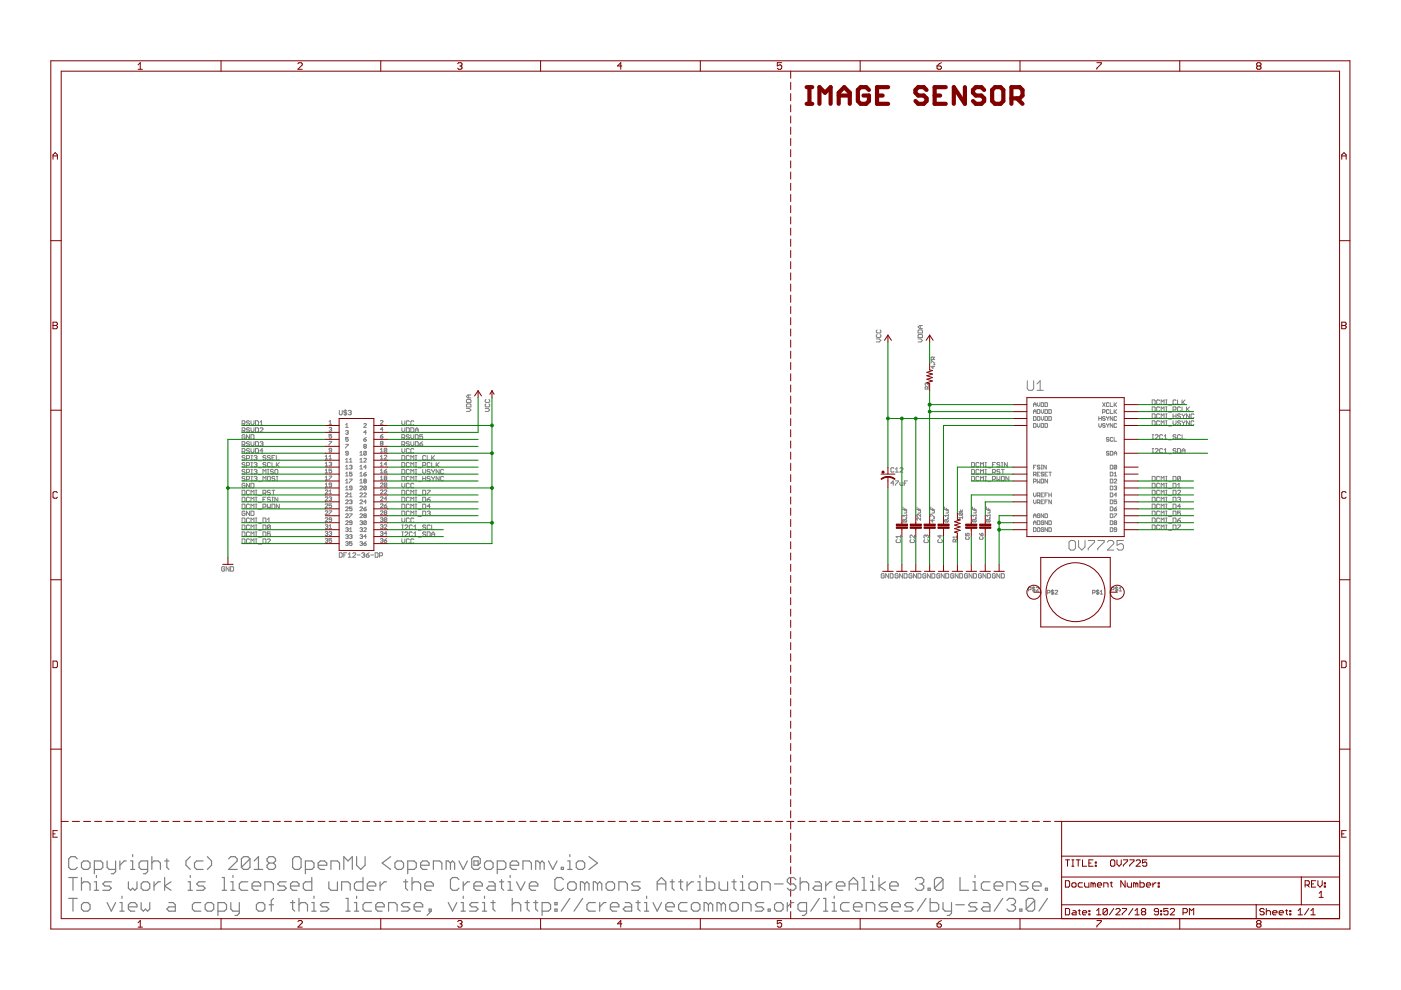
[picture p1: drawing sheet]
<svg xmlns="http://www.w3.org/2000/svg" width="297mm" height="210mm" viewBox="0 0 297 210" stroke-linecap="round" stroke-linejoin="round" font-family="sans-serif">
<g fill="none" stroke="#808080" stroke-width=".21">
<path d="M185.8 71.9h.6l.4 .3-.4 .3h-.6M186 70.9l-.2 .2 .2 .4h.6l.2-.1-.2-.5M186 70l-.2 .1v.3l.2 .2h.6l.2-.2-.2-.4M194.6 71.9h.7l.3 .3-.3 .3h-.7M194.8 70h.6l.2 .6h-1zM194.8 70.9h.6l.2 .6h-1zM195.1 69v.6M195.6 69h-.6l-.4 .3 .4 .3h.6M197.4 77v-.5l.8 .5M197.8 77.6v.5l-.4-.4h.8M197.9 76.2v-.4l-.4-.1-.1 .5h.8M198.1 77.2l.1 .1z"/>
<path d="M198.2 75.7l-.3 .2M51.3 91.3h.5l.1-.1-.1-.5h-.5v.9M51.3 89.9h.5l.1-.2-.1-.5h-.5v1M51.3 94.3h.5l.1-.2-.1-.5h-.5v1M51.3 95.7h.5l.1-.1-.1-.5h-.5v1M51.6 91.3l.3 .3M51.6 89.9l.3 .3M51.6 94.3l.3 .3M51.6 95.7l.3 .4M51.9 99.7l-.1-.2h-.3l-.2 .2 .2 .3 .4 .2-.1 .3h-.3l-.2-.2M51.9 92.3l-.1-.1h-.3l-.2 .1v.6l.2 .2h.3l.1-.5h-.3M51.9 98.2l-.1-.1-.5 .1 .2 .3 .4 .2-.1 .3-.5-.2"/>
<path d="M51.9 96.7l-.1-.1-.5 .1 .2 .3h.3l.1 .2-.1 .3h-.3l-.2-.1M52.3 98.7h.4l.2-.5-.2-.1h-.4v.9M52.3 97.2h.4l.2-.5-.2-.1h-.4v.9M52.9 89.4l-.2-.2-.4 .2 .1 .3h.3l.2 .2-.2 .3-.4-.2M52.9 90.8l-.2-.1-.4 .1 .1 .4 .5 .1-.2 .3-.4-.1M52.9 92.2v.9l-.6-.9v.9M52.9 93.8l-.2-.2-.4 .2 .1 .3h.3l.2 .2-.2 .3-.4-.2M52.9 95.3l-.2-.2-.4 .2 .1 .3 .5 .1-.2 .4-.4-.2M53.2 92.2h.5l.1 .1v.6l-.1 .2h-.5zM53.2 99h.3M53.2 89.2v.7l.3 .3 .3-.3v-.7M53.2 90.7v.6l.3 .3 .3-.3v-.6"/>
<path d="M53.2 93.6v.7l.3 .3 .3-.3v-.7M53.2 95.1v.6l.3 .4 .3-.4v-.6M53.2 98.1h.3M53.2 99.5h.3M53.2 97.5h.3M53.2 96.6h.3M53.4 96.6v.9M53.4 98.1v.9M53.4 99.5v1M53.8 98.2l.5-.1 .2 .1-.2 .3M53.8 99.7l.5-.2 .2 .2-.2 .3M53.8 96.7l.5-.1 .2 .1-.2 .3"/>
<path d="M54.2 89.2h.4l.2 .2v.6l-.2 .2h-.4zM54.2 95.1h.4l.2 .2v.6l-.2 .2h-.4zM54.2 98.5h.1M54.2 97h.1M54.2 90.7l.6 .1v.7l-.2 .1h-.4zM54.2 93.6l.6 .2v.6l-.2 .2h-.4zM54.3 98.5l.2 .2-.2 .3-.5-.2M54.3 97l.2 .2-.2 .3-.5-.1M54.8 99.2h.6M54.8 97.7h.6M55.1 90.2h.7M55.1 90.8l.2-.1 .5 .1v.2l-.7 .6h.7"/>
<path d="M55.1 93.8l.5-.2 .2 .2-.2 .3M55.1 89.5l.3-.3v1M55.4 94.1h.2M55.6 94.1l.2 .2-.2 .3-.5-.2M55.8 95.6h-.7l.5-.5v1M56.4 98.2l-.5-.1-.1 .3 .1 .1h.3l.2 .3-.2 .2-.4-.2M56.4 96.7l-.2-.1-.4 .1 .1 .3 .5 .2-.2 .3h-.3l-.1-.1M56.7 99.5h.3M56.9 99.5v1M57.3 98.2l-.1-.1-.5 .1v.6l.2 .2 .4-.2M57.3 96.7l-.1-.1-.5 .1 .2 .3h.3l.1 .2-.1 .3h-.3l-.2-.1M57.7 98.1v.9h.6"/>
<path d="M57.7 97h.3M58 99.7l-.2-.2h-.3l-.2 .2 .2 .3 .5 .2-.2 .3h-.3l-.2-.2M58.3 99.7l.1-.2h.4l.1 .2v.6l-.1 .2-.5-.2zM58.3 96.6h-.6v.9h.6M58.6 96.6v.9h.6M58.6 98.1v.9M58.8 98.5l.4 .5M59.2 98.1l-.6 .6M69 98.3l.2-.3v.8M69 96.8l.2-.3v.8M69 99.7l.2-.2v.8M69 97.3h.5"/>
<path d="M69 98.8h.5M69.8 90.8l.4-.2 .1 .2-.1 .2M69.8 93.6h.5l-.5 .8M69.8 89.4l.2-.2v.8M69.8 96.8l.2-.3v.8M69.8 90h.5M69.8 98.1l.4-.1 .1 .1-.1 .3M69.8 97.3h.5M70 91h.2M70 98.4h.2M70.2 91l.1 .2-.1 .2-.4-.1M70.2 98.4l.1 .1-.1 .3-.4-.1"/>
<path d="M70.3 99.5h-.5v.4l.2-.2 .3 .2-.1 .4-.4-.2M70.3 92.1h-.5v.4l.2-.1 .3 .1-.1 .4-.4-.1M70.3 95.5h-.4l-.1-.2 .1-.3 .4 .2v.5l-.1 .2-.4-.2M71.9 87v.8l.2 .1 .5-.1v-.8M73.2 86.8v1.3M73.3 90.6h.5M73.3 99.4h.5M73.3 90.1l.3-.3v.8M73.3 97.4l.3-.2v.8M73.3 98.9l.3-.3v.8M73.3 91.4l.4-.1 .1 .1-.1 .3M73.3 94.2h.5l-.5 .8"/>
<path d="M73.3 98h.5M73.5 87.2l-.1-.2-.5 .2 .1 .3 .5 .1-.1 .3-.5-.1M73.6 91.7h.1M73.7 91.7l.1 .1-.1 .3-.4-.2M73.8 96.1l-.5-.1 .1-.3 .4 .1v.6l-.1 .1-.4-.1M73.8 92.8h-.5v.4l.3-.2 .2 .2-.1 .4-.4-.2M73.8 87.2l.5-.2 .2 .2-.2 .3M74.1 98.8l.4-.2 .1 .2-.1 .2M74.1 98h.5M74.1 97.4l.3-.2v.8M74.1 87.5h.2M74.3 87.5l.2 .1-.2 .3-.5-.1"/>
<path d="M74.4 99h.1M74.5 99l.1 .2-.1 .2-.4-.1M76.3 96.5h.6M76.3 99.4h.6M76.3 96l.3-.3v.8M76.3 97.4l.3-.2v.8M76.3 98.9l.3-.3v.8M76.3 98h.6M77.1 89.9l.2-.1 .4 .1-.6 .7h.6M77.1 93.2h.4l.2 .2-.4 .2zM77.1 97.3l.2-.1 .4 .1-.6 .7h.6M77.3 94.6l-.2-.1 .2-.3 .4 .2-.2 .2"/>
<path d="M77.3 94.6l-.2 .2 .2 .2 .4-.1-.2-.3M77.3 94.6h.2M77.7 95.8v.6l-.2 .1-.4-.1M77.7 95.8l-.2-.1-.4 .1v.6M77.7 99h-.6l.4-.4v.8M77.7 91.7h-.6l.4-.4v.8M77.7 92.8l-.6 .4M77.7 95.8l-.6 .6M80.6 89.3l.2-.1 .4 .1-.6 .7h.6M80.6 92.5h.5l.1 .3-.4 .1zM80.6 95.9h.6M80.6 95.3l.3-.3v.9"/>
<path d="M80.6 96.8l.3-.3v.8M80.6 98.3l.3-.3v.8M80.6 99.7l.3-.2v.8M80.6 97.3h.6M80.6 98.8h.6M80.8 94l-.2-.1 .2-.3 .4 .1-.1 .3M80.8 94l-.2 .1 .2 .3 .4-.1-.1-.3M80.8 94h.3M81.2 91h-.6l.5-.4v.8M81.2 92.1l-.6 .4M81.5 96.6l.1-.1 .4 .1-.5 .7h.5M81.5 99.9h.4l.1 .2-.4 .2z"/>
<path d="M82 95.2l-.4-.2-.1 .7M82 95.2l-.1 .7-.4-.2M82 95.2l-.5 .5M82 98.4h-.5l.4-.4v.8M82 99.5l-.5 .4M85.2 99.5h.5l.1 .2v.6l-.1 .2h-.5zM85.2 98.1l.6 .1v.6l-.1 .2h-.5zM85.2 94.3h.5l.1-.5-.6-.2v1M85.2 96.6l.6 .1v.7l-.1 .1h-.5zM85.2 95.1v.6l.3 .4 .3-.4v-.6M85.2 92.8h.5l.1-.2v-.3l-.1-.1h-.5v.9M85.2 89.2v.7l.3 .3 .3-.3v-.7"/>
<path d="M85.2 90.7v.6l.3 .3 .3-.3v-.6M85.5 92.8l.3 .3M85.5 94.3l.3 .3M86.1 90.7l.7 .1v.7l-.2 .1h-.5zM86.8 99.7l-.2-.2h-.3l-.2 .2v.6l.2 .2 .5-.2M86.8 92.3l-.5-.1-.2 .3 .2 .1h.3l.2 .3-.2 .2h-.3l-.2-.2M86.8 98.2l-.2-.1-.5 .1v.6l.2 .2 .5-.2M86.8 93.8l-.5-.2-.2 .4 .5 .1 .2 .3-.2 .2-.5-.2M86.8 96.7l-.2-.1-.5 .1v.7l.2 .1 .5-.1M86.8 89.4l-.2-.2h-.3l-.2 .2v.6l.2 .2 .5-.2M86.8 95.3l-.2-.2h-.3l-.2 .2v.6l.2 .2 .5-.2M87.1 97.5v-.9l.3 .3 .3-.3v.9"/>
<path d="M87.1 90.7l.6 .1v.7l-.1 .1h-.5zM87.1 92.2v.6l.3 .3 .3-.3v-.6M87.1 93.6v.7l.3 .3 .3-.3v-.7M87.1 99v-.9l.3 .3 .3-.3v.9M87.7 89.4l-.1-.2h-.4l-.1 .2v.6l.1 .2 .5-.2M87.7 95.3l-.1-.2h-.4l-.1 .2v.6l.1 .2 .5-.2M88.1 92.2h.4l.2 .1v.6l-.2 .2h-.4zM88.1 99h.3M88.1 98.1h.3M88.1 99.5h.3M88.1 97.5h.3M88.1 96.6h.3"/>
<path d="M88.1 91.6v-.6l.3-.3 .3 .3v.6M88.1 93.6h.4l.2 .2v.6l-.2 .2h-.4zM88.1 91.2h.6M88.2 96.6v.9M88.2 98.1v.9M88.2 99.5v1M88.7 99.2h.6M88.7 97.7h.6M89 94.1h.5l.1 .3-.4 .2zM89.6 92.2h-.6v.4l.5-.1 .1 .4-.1 .2h-.3l-.2-.2M89.6 98.7h.5l.2-.5-.2-.1h-.5v.9M89.6 99.5v.7l.3 .3 .4-.3v-.7"/>
<path d="M89.6 93.6l-.6 .5M90.3 96.7l-.2-.1-.5 .1v.7l.2 .1h.3l.2-.1M90.6 96.6v.9h.6M91.2 99.7l-.1-.2-.5 .2 .1 .3 .5 .2-.1 .3-.5-.2M91.2 98.2l-.1-.1-.5 .1v.6l.1 .2 .5-.2M91.5 98.1v.9h.7M91.5 96.6v.9M91.5 99.5l.3 .5M91.7 97l.5 .5M92.2 96.6l-.7 .6M92.2 99.5l-.4 .5M92.5 98.1v.9"/>
<path d="M92.6 98.5l.5 .5M93.1 99.5v1l-.6-1v1M93.1 98.1l-.6 .6M94.1 99.7l-.2-.2h-.3l-.2 .2v.6l.2 .2 .5-.2M98.9 86.6h.6l.3 .3-.3 .3h-.6M98.9 85.8l.2-.2h.6l.1 .2v.5h-.9zM98.9 84.9l.2-.2h.6l.1 .2v.4h-.9zM99.4 83.7v.7M99.8 83.7h-.6l-.3 .4 .3 .3h.6M102.9 86.6h.6l.3 .3-.3 .3h-.6M103 85.6l-.1 .2 .1 .5h.7l.1-.2v-.3l-.1-.2M103 84.7l-.1 .2 .1 .4h.7l.1-.1-.1-.5"/>
<path d="M189.5 99.3l-.1-.1-.5 .1v.6l.2 .2 .4-.2M189.8 99.5l.4-.3v.9M190.8 99.3l.1-.1 .5 .1v.2l-.6 .6h.6M196.7 82.5v-.4l-.2-.1-.3 .1v.4h.7M196.9 81.2v.5l-.5-.5-.2 .1 .1 .4M196.9 82l-.2 .2M206 99.5h.5l.1 .2v.6l-.1 .2h-.5zM206 98.1h.5l.1 .1v.6l-.1 .2h-.5zM207.6 98.2l-.2-.1-.5 .1v.6l.2 .2 .5-.2M207.6 99.7l-.2-.2-.5 .2v.6l.2 .2h.3l.2-.2M207.9 99v-.9l.3 .3 .3-.3v.9M208.8 99h.3"/>
<path d="M208.8 98.1h.3M208.8 99.5h.3M209 98.1v.9M209 99.5v1M209.5 99.2h.6M210.4 98.5h.3M211.1 98.1h-.7v.9M212 98.2l-.2-.1-.4 .1 .1 .3 .5 .2-.2 .3-.4-.2M212 99.7l-.2-.2h-.3l-.1 .2 .1 .3 .5 .2-.2 .3h-.3l-.1-.2M212.3 99h.3M212.3 98.1h.3M212.3 99.5h.6"/>
<path d="M212.5 98.1v.9M212.6 99.5v1M213.6 98.1v.9l-.6-.9v.9M217.8 80.7v1.7l.3 .4h.7l.4-.4v-1.7M219.1 87.3h.6M219.1 86.2v-.5l.3-.3 .3 .3v.5M219.1 87.7v-.6l.3-.3 .3 .3v.6M219.1 88.3l.6 .2v.5l-.2 .1h-.4zM219.1 89.8l.6 .1v.6l-.2 .1h-.4zM219.1 85.8h.6M219.1 99h.3M219.7 98.6h-.6v.8"/>
<path d="M219.9 82.8h1.3M219.9 81.4l.6-.7v2.1M219.9 85.4v.5l.3 .3 .3-.3v-.5M219.9 86.8h.4l.2 .2-.2 .7h-.4zM219.9 88.5l.2-.2 .4 .2-.2 .6-.4-.1zM219.9 89.8v.5l.3 .3 .3-.3v-.5M220.5 98.8l-.4-.2-.2 .3 .4 .1 .2 .3-.2 .1-.4-.1M220.7 89.8l.6 .1-.2 .7h-.4zM220.7 85.4l.6 .1-.2 .7h-.4zM220.7 86.8v.6l.3 .3 .3-.3v-.6M220.7 88.3v.6l.3 .2 .3-.2v-.6M220.7 99.4h.3"/>
<path d="M220.7 98.6h.3M220.9 98.6v.8M221.6 85.4l.5 .1v.6l-.1 .1h-.4zM221.6 86.8l.5 .2v.5l-.1 .2h-.4zM221.6 88.3l.5 .2v.5l-.1 .1h-.4zM221.6 89.8l.5 .1v.6l-.1 .1h-.4zM221.8 98.6v.8l-.5-.8v.8M222.4 86.8h.4l.1 .2-.1 .7h-.4zM222.4 88.3l.5 .2-.1 .6h-.4zM233 88.3v.8M233 89.8v.5l.2 .3 .3-.3v-.5M233 88.7h.5"/>
<path d="M233.5 88.3v.8M233.8 87.4l.5-.1-.1-.5h-.4v.9M233.8 85.4l.5 .8M234.3 88.5l-.1-.2-.4 .2 .1 .2 .4 .2-.1 .2-.4-.1M234.3 89.9l-.1-.1-.4 .1 .5 .6-.1 .1-.4-.1M234.3 85.4l-.5 .8M234.6 88.3l.3 .4M234.6 89.8l.3 .4M234.9 88.7v.4M234.9 90.2v.4M235.1 95.8l-.1-.1-.4 .1 .1 .3 .4 .1-.1 .3-.4-.1M235.1 85.5l-.1-.1-.4 .1v.6l.1 .1 .4-.1"/>
<path d="M235.1 87l-.1-.2-.4 .2 .1 .7 .4-.2M235.1 92.9l-.1-.1-.4 .1 .1 .3 .4 .1-.1 .3-.4-.2M235.1 88.3l-.2 .4M235.1 89.8l-.2 .4M235.4 95.7l.5 .1v.6l-.1 .1h-.4zM235.4 85.4v.8h.5M235.4 86.8v.9h.5M235.4 98.6l.5 .2v.5l-.1 .1h-.4zM235.9 88.3v.8l-.5-.8v.8M235.9 89.8v.8l-.5-.8v.8M235.9 92.9l-.1-.1-.4 .1v.5l.1 .2 .4-.2M236.2 96.1h.5"/>
<path d="M236.2 85.4v.8M236.2 86.8v.9M236.2 92.8v.8h.5M236.2 96.5v-.5l.3-.3 .2 .3v.5M236.3 85.8l.4 .4M236.3 87.3l.4 .4M236.7 88.5l-.1-.2-.4 .2v.5l.1 .1 .4-.1M236.7 89.9l-.1-.1-.4 .1v.6l.1 .1 .4-.1M236.7 98.8l-.4-.2-.1 .7M236.7 98.8v.5l-.1 .1-.4-.1M236.7 85.4l-.5 .5M236.7 86.8l-.5 .6"/>
<path d="M236.7 98.8l-.5 .5M244.3 86.3l.6 .1v.7l-.1 .1h-.5zM244.3 93.1h.3M244.3 92.2h.3M244.3 89.2h.5l.1 .2v.6l-.1 .2h-.5zM244.3 95.1h.3M244.3 96.1h.3M244.3 84.8h.5l.1 .2v.6l-.1 .1h-.5zM244.3 87.8l.6 .1v.6l-.1 .2h-.5zM244.4 92.2v.9M244.4 95.1v1M244.9 92.3l.2-.1 .5 .1-.7 .8h.7"/>
<path d="M244.9 95.3l.2-.2 .5 .2-.7 .8h.7M245.9 86.4l-.2-.1-.5 .1v.7l.2 .1 .5-.1M245.9 89.4l-.2-.2h-.3l-.2 .2v.6l.2 .2 .5-.2M245.9 85l-.2-.2h-.3l-.2 .2v.6l.2 .1 .5-.1M245.9 87.9l-.2-.1-.5 .1v.6l.2 .2 .5-.2M246.2 85.7v-.9l.3 .3 .3-.3v.9M246.2 87.2v-.9l.3 .3 .3-.3v.9M246.2 88.7v-.9l.3 .3 .3-.3v.9M246.2 90.2v-1l.3 .3 .3-.3v1M246.5 92.3l-.2-.1h-.3l-.1 .1v.6l.1 .2h.3l.2-.2M246.5 95.3l-.2-.2h-.3l-.1 .2v.6l.1 .2 .5-.2M246.8 93.1h.6"/>
<path d="M246.8 96.1h.6M246.8 92.5l.3-.3v.9M246.8 95.4l.3-.3v1M247.1 87.2h.3M247.1 86.3h.3M247.1 89.2h.3M247.1 90.2h.3M247.1 88.7h.3M247.1 87.8h.3M247.1 85.7h.3M247.1 84.8h.3M247.3 84.8v.9"/>
<path d="M247.3 86.3v.9M247.3 87.8v.9M247.3 89.2v1M247.8 87.4h.6M247.8 88.9h.6M247.8 90.3h.6M247.8 85.9h.6M247.8 93.3h.6M247.8 96.2h.6M248.7 86.9h.5l.1-.5-.1-.1h-.5v.9M248.7 87.8v.9M248.7 89.2v.7l.3 .3 .3-.3v-.7"/>
<path d="M248.7 88.2h.6M249.3 92.3l-.1-.1-.5 .1 .2 .3 .4 .2-.1 .3-.5-.2M249.3 95.3l-.1-.2h-.3l-.2 .3 .5 .2 .1 .3-.1 .2-.5-.2M249.3 85l-.1-.2-.5 .2v.6l.2 .1 .4-.1M249.3 87.8v.9M249.7 95.1h.4l.2 .2v.6l-.2 .2h-.4zM249.7 84.8v.9h.6M250.3 86.4l-.2-.1-.4 .1v.7l.1 .1 .5-.1M250.3 92.3l-.2-.1-.4 .1v.6l.1 .2 .5-.2M250.3 89.4l-.2-.2-.4 .2 .1 .3 .5 .2-.2 .3-.4-.2M250.3 87.9l-.2-.1-.4 .1 .1 .3 .5 .2-.2 .3-.4-.2M250.6 86.3v.9h.6"/>
<path d="M250.6 92.2v.9h.6M250.6 84.8v.9M250.6 87.8l.3 .4M250.6 89.2l.3 .5M250.6 96.1v-.7l.3-.3 .3 .3v.7M250.6 95.6h.6M250.8 85.3l.4 .4M250.9 88.2v.5M250.9 89.7v.5M251.2 87.8l-.3 .4M251.2 89.2l-.3 .5M251.2 84.8l-.6 .6"/>
<path d="M251.6 86.3v.9M251.7 86.7l.5 .5M252.2 87.8v.9l-.6-.9v.9M252.2 89.2v1l-.6-1v1M252.2 86.3l-.6 .6M253.1 89.4l-.1-.2h-.3l-.2 .2v.6l.2 .2h.3l.1-.2M253.1 87.9l-.1-.1-.5 .1v.6l.2 .2 .4-.2M51.3 112.8h.5l.1 .1v.7l-.1 .1h-.5zM51.3 106.9h.5l.1 .2v.6l-.1 .1h-.5zM51.3 105.4h.5l.1 .2v.6l-.1 .2h-.5zM51.3 111.3h.5l.1 .2v.6l-.1 .1h-.5zM51.3 114.3h.5l.1 .1v.6l-.1 .2h-.5z"/>
<path d="M51.3 103.9h.5l.1 .2v.6l-.1 .2h-.5zM51.3 109.8h.5l.1 .2v.6l-.1 .2h-.5zM51.9 108.5l-.1-.1-.5 .1v.7l.5 .1 .1-.5h-.3M51.9 102.6l-.1-.1h-.3l-.2 .1v.7l.5 .1 .1-.4h-.3M51.9 101.2l-.1-.2-.5 .2 .2 .3h.3l.1 .1-.1 .3-.5-.1M52.3 100.2h.4l.2-.2-.2-.5h-.4v1M52.3 101.6h.4l.2-.1-.2-.5h-.4v.9M52.9 112.9l-.2-.1-.4 .1v.7l.1 .1 .5-.1M52.9 107.1l-.2-.2-.4 .2v.6l.1 .1h.3l.2-.1M52.9 105.6l-.2-.2-.4 .2v.6l.1 .2 .5-.2M52.9 110l-.2-.2-.4 .2v.6l.1 .2h.3l.2-.2M52.9 114.4l-.2-.1-.4 .1v.6l.1 .2h.3l.2-.2"/>
<path d="M52.9 102.5v.9l-.6-.9v.9M52.9 104.1l-.2-.2-.4 .2v.6l.1 .2h.3l.2-.2M52.9 108.4v.9l-.6-.9v.9M52.9 111.5l-.2-.2-.4 .2v.6l.1 .1 .5-.1M53.2 108.4h.5l.1 .1v.7l-.1 .1h-.5zM53.2 100.5h.3M53.2 102.5h.5l.1 .1v.7l-.1 .1h-.5zM53.2 104.9v-1l.3 .4 .3-.4v1M53.2 106.4v-1l.3 .3 .3-.3v1M53.2 107.8v-.9l.3 .3 .3-.3v.9M53.2 110.8v-1l.3 .4 .3-.4v1M53.2 112.2v-.9l.3 .3 .3-.3v.9"/>
<path d="M53.2 113.7v-.9l.3 .3 .3-.3v.9M53.2 115.2v-.9l.3 .3 .3-.3v.9M53.2 101.9h.3M53.2 101h.3M53.4 101v.9M53.8 101.2l.5-.2 .2 .2-.2 .3M54.2 113.7h.3M54.2 107.8h.3M54.2 106.4h.3M54.2 115.2h.3M54.2 109.8h.3M54.2 110.8h.3"/>
<path d="M54.2 114.3h.3M54.2 112.2h.3M54.2 111.3h.3M54.2 101.5h.1M54.2 100h.1M54.2 104.9h.3M54.2 103.9h.3M54.2 106.9h.3M54.2 105.4h.3M54.2 112.8h.3M54.3 100l.2 .2-.2 .3-.5-.2M54.3 101.5l.2 .1-.2 .3-.5-.1"/>
<path d="M54.3 103.9v1M54.3 105.4v1M54.3 106.9v.9M54.3 109.8v1M54.3 111.3v.9M54.3 112.8v.9M54.3 114.3v.9M54.8 108h.6M54.8 106.5h.6M54.8 105.1h.6M54.8 113.9h.6M54.8 102.1h.6"/>
<path d="M54.8 112.4h.6M54.8 110.9h.6M54.8 100.6h.6M54.8 115.4h.6M55.8 112.8h.4l.2 .1v.7l-.2 .1h-.4zM55.8 114.3l.6 .1v.6l-.2 .2h-.4zM55.8 101.9v-.9l.3 .3 .3-.3v.9M55.8 109.8h.4l.2 .2v.6l-.2 .2h-.4zM55.8 111.3l.6 .2v.6l-.2 .1h-.4zM55.8 100.5v-1l.3 .3 .3-.3v1M55.8 104.6h.4l.2-.5-.6-.2v1M55.8 107.5h.4l.2-.4-.2-.2h-.4v.9"/>
<path d="M55.8 105.9h.3M56.1 104.6l.3 .3M56.4 105.4h-.6v1M56.7 100.5h.3M56.7 114.4l.2-.1 .4 .1-.6 .8h.6M56.7 110.8h.6M56.7 101.2l.2-.2 .4 .2v.6l-.1 .1-.5-.1zM56.7 106.9v.9l.3-.3 .3 .3v-.9M56.7 110.2l.3-.4v1M57.3 112.8h-.6v.5l.3-.2 .3 .2-.1 .4-.5-.1M57.3 105.6l-.1-.2-.5 .2 .2 .3 .4 .1-.1 .4-.5-.2M57.3 111.5v.6l-.1 .1-.5-.1"/>
<path d="M57.3 111.5l-.1-.2-.5 .2v.6M57.3 104.1l-.1-.2-.5 .2 .2 .3h.3l.1 .2-.1 .3h-.3l-.2-.2M57.3 111.5l-.6 .6M57.7 106.9h.4l.2 .2v.6l-.2 .1h-.4zM57.7 106.4h.3M57.7 103.9h.6M57.7 105.4h.3M57.8 105.4v1M58 103.9v1M58.3 101.2l-.2-.2-.4 .2 .1 .3h.3l.2 .1-.2 .3-.4-.1M58.6 101.9h.3M58.6 101h.3"/>
<path d="M58.8 101v.9M58.9 105.4v1l-.6-1v1M59.2 106.9v.9l-.6-.9v.9M69 109.9l.1-.1 .4 .1-.5 .7h.5M69 108.4l.1-.1 .4 .1-.5 .7h.5M69 104l.1-.1 .4 .1-.5 .7h.5M69 105.5l.1-.2 .4 .2-.5 .7h.5M69 107l.1-.2 .4 .2-.5 .6h.5M69 111.4l.4-.1 .1 .1-.1 .3M69 112.9l.4-.2 .1 .2-.1 .2M69 101.2l.2-.3v.8M69 102.7l.2-.3v.8"/>
<path d="M69 100.3h.5M69 101.7h.5M69 103.2h.5M69 114.3l.4-.1 .1 .1-.1 .3M69.2 114.6h.2M69.2 111.7h.2M69.2 113.1h.2M69.4 114.6l.1 .1-.1 .3-.4-.1M69.4 111.7l.1 .1-.1 .3-.4-.2M69.4 113.1l.1 .2-.1 .2-.4-.1M69.8 108.3h.5l-.5 .8M69.8 100.9h.5l-.5 .8"/>
<path d="M69.8 105.5l.4-.2 .1 .2-.1 .3M69.8 112.9l.4-.2 .1 .2-.1 .2M69.8 104.2l.2-.3v.8M69.8 111.5l.2-.2v.8M69.8 104.7h.5M69.8 112.1h.5M70 105.8h.2M70 113.1h.2M70.2 113.1l.1 .2-.1 .2-.4-.1M70.2 105.8l.1 .1-.1 .3-.4-.2M70.3 110.2h-.4l-.1-.2 .1-.2 .4 .1v.5l-.1 .2-.4-.2M70.3 102.8h-.4l-.1-.1 .1-.3 .4 .2v.5l-.1 .1-.4-.1"/>
<path d="M70.3 114.2h-.5v.4l.2-.1 .3 .1-.1 .4-.4-.1M70.3 106.8h-.5v.4l.2-.1 .3 .1-.1 .4-.4-.1M71.9 117.2h.5l.2 .2v.6l-.2 .2h-.5zM72.9 117.7h.3M73.3 109.1l.1-.2 .4 .2-.5 .6h.5M73.3 107.6l.1-.1 .4 .1-.5 .7h.5M73.3 102.4h.5M73.3 100.9h.5M73.3 103.9h.5M73.3 104.7l.1-.2 .4 .2-.5 .6h.5M73.3 106.1l.1-.1 .4 .1-.5 .7h.5M73.3 110.6l.1-.2 .4 .2-.5 .6h.5"/>
<path d="M73.3 112l.4-.1 .1 .1-.1 .3M73.3 100.4l.3-.3v.8M73.3 101.9l.3-.3v.8M73.3 103.3l.3-.2v.8M73.3 113.5l.4-.1 .1 .1-.1 .3M73.3 115l.4-.1 .1 .1-.1 .3M73.5 117.2h-.6v1M73.6 113.8h.1M73.6 112.3h.1M73.6 115.3h.1M73.7 113.8l.1 .1-.1 .3-.4-.2M73.7 112.3l.1 .1-.1 .3-.4-.1"/>
<path d="M73.7 115.3l.1 .1-.1 .3-.4-.2M73.8 118.2h.7M73.8 117.5l.3-.3v1M74.1 108.9h.5l-.5 .8M74.1 101.6h.5l-.5 .8M74.1 105.3h.5M74.1 106.1l.4-.1 .1 .1-.1 .3M74.1 112.7h.5M74.1 104.8l.3-.3v.8M74.1 112.2l.3-.3v.8M74.1 113.5l.4-.1 .1 .1-.1 .3M74.4 113.8h.1"/>
<path d="M74.4 106.4h.1M74.5 106.4l.1 .2-.1 .2-.4-.1M74.5 113.8l.1 .1-.1 .3-.4-.2M74.6 107.5h-.5v.4l.3-.2 .2 .2-.1 .4-.4-.1M74.6 100.1h-.5v.4l.3-.1 .2 .1-.1 .4-.4-.1M74.6 103.5l-.5-.2 .1-.2 .4 .1v.5l-.1 .2-.4-.2M74.6 110.8h-.4l-.1-.1 .1-.3 .4 .2v.5l-.1 .1-.4-.1M74.6 114.9h-.5v.4l.3-.2 .2 .2-.1 .4-.4-.2M74.8 117.4l.2-.2h.3l.1 .2-.6 .8h.6M75.7 117.7h.7M76.3 109.1l.2-.2 .4 .2-.6 .6h.6M76.3 107.6l.2-.1 .4 .1-.6 .7h.6"/>
<path d="M76.3 102.4h.6M76.3 100.9h.6M76.3 103.2l.2-.1 .4 .1-.6 .7h.6M76.3 104.7l.2-.2 .4 .2-.6 .6h.6M76.3 106.1l.2-.1 .4 .1-.6 .7h.6M76.3 110.6l.4-.2 .2 .2-.2 .2M76.3 112l.4-.1 .2 .1-.2 .3M76.3 100.4l.3-.3v.8M76.3 101.9l.3-.3v.8M76.3 113.5l.4-.1 .2 .1-.2 .3M76.3 115l.4-.1 .2 .1-.2 .3M76.6 113.8h.1"/>
<path d="M76.6 110.8h.1M76.6 112.3h.1M76.6 115.3h.1M76.7 117.4l.1-.2h.4l.1 .2-.1 .3M76.7 110.8l.2 .2-.2 .2-.4-.1M76.7 112.3l.2 .1-.2 .3-.4-.1M76.7 113.8l.2 .1-.2 .3-.4-.2M76.7 115.3l.2 .1-.2 .3-.4-.2M77 117.7h.2M77.1 107.9h.4l.2 .3-.4 .1zM77.1 100.5h.4l.2 .3-.4 .1zM77.1 104.7l.2-.2 .4 .2-.6 .6h.6"/>
<path d="M77.1 112l.2-.1 .4 .1-.6 .7h.6M77.1 115.3h.4l.2 .2-.4 .2zM77.2 117.7l.1 .1-.1 .4h-.4l-.1-.2M77.3 109.3l-.2 .2 .2 .2 .4-.1-.2-.3M77.3 102l-.2 .1 .2 .3 .4-.1-.2-.3M77.3 102h.2M77.3 102l-.2-.1 .2-.3 .4 .1-.2 .3M77.3 109.3l-.2-.1 .2-.3 .4 .2-.2 .2M77.3 109.3h.2M77.6 117.7h.5l.2 .3-.5 .2zM77.7 110.6l-.2-.2-.4 .2v.5M77.7 103.2v.5l-.2 .2-.4-.2"/>
<path d="M77.7 110.6v.5l-.2 .1-.4-.1M77.7 113.8h-.6l.4-.4v.8M77.7 103.2l-.2-.1-.4 .1v.5M77.7 106.4h-.6l.4-.4v.8M77.7 100.1l-.6 .4M77.7 103.2l-.6 .5M77.7 107.5l-.6 .4M77.7 110.6l-.6 .5M77.7 114.9l-.6 .4M78.3 117.2l-.7 .5M78.6 117.7h.6M79.5 117.2h.5l.2 .2v.6l-.2 .2h-.5z"/>
<path d="M80.5 117.8h.5l.1-.1-.1-.5h-.5v1M80.6 109.9l.5-.1 .1 .1-.1 .3M80.6 108.4l.2-.1 .4 .1-.6 .7h.6M80.6 102.6l.2-.2 .4 .2-.6 .6h.6M80.6 104l.2-.1 .4 .1-.6 .7h.6M80.6 105.5l.2-.2 .4 .2-.6 .7h.6M80.6 107l.2-.2 .4 .2-.6 .6h.6M80.6 111.4l.5-.1 .1 .1-.1 .3M80.6 112.9l.5-.2 .1 .2-.1 .2M80.6 114.3l.5-.1 .1 .1-.1 .3M80.6 101.2l.3-.3v.8M80.6 100.3h.6"/>
<path d="M80.6 101.7h.6M80.9 110.2h.2M80.9 114.6h.2M80.9 111.7h.2M80.9 113.1h.2M81.1 114.6l.1 .1-.1 .3-.5-.1M81.1 110.2l.1 .1-.1 .3-.5-.2M81.1 111.7l.1 .1-.1 .3-.5-.2M81.1 113.1l.1 .2-.1 .2-.5-.1M81.5 114.6h.4l.1 .3-.4 .1zM81.5 104l.1-.1 .4 .1-.5 .7h.5M81.5 111.4l.1-.1 .4 .1-.5 .7h.5"/>
<path d="M81.5 107.2h.4l.1 .3-.4 .1zM81.6 108.7l-.1-.1 .1-.3 .4 .1-.1 .3M81.6 108.7h.3M81.6 101.3l-.1-.1 .1-.3 .4 .2-.1 .2M81.6 101.3l-.1 .2 .1 .2 .4-.1-.1-.3M81.6 108.7l-.1 .1 .1 .3 .4-.1-.1-.3M81.6 101.3h.3M82 109.9l-.4-.1-.1 .6M82 102.6l-.4-.2-.1 .7M82 102.6l-.1 .6-.4-.1M82 109.9v.5l-.1 .2-.4-.2M82 105.8h-.5l.4-.5v.9"/>
<path d="M82 113.1h-.5l.4-.4v.8M82 102.6l-.5 .5M82 106.8l-.5 .4M82 109.9l-.5 .5M82 114.2l-.5 .4M85.2 108.4l.6 .1v.7l-.1 .1h-.5zM85.2 113.7h.3M85.2 106.9h.5l.1 .2v.6l-.1 .1h-.5zM85.2 105.4l.6 .2v.6l-.1 .2h-.5zM85.2 103.9l.6 .2v.6l-.1 .2h-.5zM85.2 101l.6 .2v.6l-.1 .1h-.5zM85.2 102.5v.6l.3 .3 .3-.3v-.6"/>
<path d="M85.2 109.8v.7l.3 .3 .3-.3v-.7M85.2 114.3v.6l.3 .3 .3-.3v-.6M85.2 112.2h.3M85.2 111.3h.3M85.2 112.8h.3M85.4 111.3v.9M85.4 112.8v.9M85.8 112.9l.2-.1 .5 .1-.7 .8h.7M85.8 111.5l.2-.2 .5 .2v.1l-.7 .6h.7M86.8 108.5l-.2-.1-.5 .1v.7l.2 .1 .5-.1M86.8 107.1l-.2-.2h-.3l-.2 .2v.6l.2 .1 .5-.1M86.8 105.6l-.2-.2-.5 .2v.6l.2 .2 .5-.2"/>
<path d="M86.8 101.2l-.2-.2-.5 .2v.6l.2 .1 .5-.1M86.8 114.4l-.2-.1-.5 .1v.6l.2 .2 .5-.2M86.8 102.6l-.2-.1h-.3l-.2 .1v.7l.2 .1 .5-.1M86.8 104.1l-.2-.2-.5 .2v.6l.2 .2 .5-.2M86.8 110l-.2-.2h-.3l-.2 .2v.6l.2 .2 .5-.2M87.1 100.5v-1l.3 .3 .3-.3v1M87.1 101.9v-.9l.3 .3 .3-.3v.9M87.1 104.9v-1l.3 .4 .3-.4v1M87.1 107.8v-.9l.3 .3 .3-.3v.9M87.1 109.3v-.9l.3 .3 .3-.3v.9M87.1 106.4v-1l.3 .3 .3-.3v1M87.4 112.9l-.2-.1h-.3l-.1 .1v.7l.1 .1 .5-.1"/>
<path d="M87.4 111.5l-.2-.2-.4 .2v.6l.1 .1 .5-.1M87.7 110l-.1-.2h-.4l-.1 .2v.6l.1 .2 .5-.2M87.7 113.7h.6M87.7 102.6l-.1-.1h-.4l-.1 .1v.7l.1 .1 .5-.1M87.7 114.4l-.1-.1-.5 .1v.6l.1 .2 .5-.2M87.7 112.2h.6M87.7 111.6l.4-.3v.9M87.7 113.1l.4-.3v.9M88.1 109.3h.3M88.1 100.5h.3M88.1 107.8h.3M88.1 106.4h.3"/>
<path d="M88.1 108.4h.3M88.1 101.9h.3M88.1 101h.3M88.1 104.9h.3M88.1 103.9h.3M88.1 106.9h.3M88.1 105.4h.3M88.2 101v.9M88.2 103.9v1M88.2 105.4v1M88.2 106.9v.9M88.2 108.4v.9"/>
<path d="M88.7 108h.6M88.7 106.5h.6M88.7 105.1h.6M88.7 113.9h.6M88.7 102.1h.6M88.7 112.4h.6M88.7 100.6h.6M88.7 109.5h.6M89.6 108.4h.5l.2 .1v.7l-.2 .1h-.5zM89.6 106.9h.5l.2 .2v.6l-.2 .1h-.5zM89.6 105.4h.5l.2 .2v.6l-.2 .2h-.5zM89.6 101v.9"/>
<path d="M89.6 103.9h.5l.2 .2v.6l-.2 .2h-.5zM89.6 101.5h.7M90.3 112.9l-.2-.1h-.3l-.2 .3 .5 .2 .2 .3-.2 .1-.5-.1M90.3 111.5l-.2-.2-.5 .2 .2 .3h.3l.2 .2-.2 .2-.5-.1M90.3 101v.9M90.6 103.9h.6l-.6 1M90.6 112.8h.5l.1 .1v.7l-.1 .1h-.5zM90.6 105.9h.5l.1 .3-.5 .2-.1-.2zM90.6 108.5l.5-.1 .1 .1-.1 .3M90.9 108.8h.2M91.1 108.8l.1 .2-.1 .3-.5-.1M91.2 101.2l-.1-.2-.5 .2 .1 .3h.4l.1 .1-.1 .3-.5-.1"/>
<path d="M91.2 111.5l-.1-.2-.5 .2v.6l.1 .1 .5-.1M91.2 107.4h-.6l.5-.5v.9M91.2 105.4l-.6 .5M91.5 111.3v.9h.7M91.5 101l.3 .5M91.5 113.7v-.6l.3-.3 .4 .3v.6M91.5 113.3h.7M91.8 100v.5M91.8 101.5v.4M92.2 101l-.4 .5M93.1 101v.9l-.6-.9v.9M94.1 101.2l-.2-.2-.5 .2v.6l.2 .1 .5-.1"/>
<path d="M189.5 102.4h-.6l.5-.4v.9M189.8 102h.7l-.7 .9M189.8 100.1h.7M190.2 114.4l-.2 .2 .2 .4h.6l.1-.1-.1-.5M190.8 102.3l.1 .6h.5v-.6M190.9 113.8h-.9l.3 .3M190.9 113.5v.6M191.5 107.5v.5h.7M191.6 110.2l-.1 .1 .1 .4h.5M191.6 110.2h.5l.1 .1-.1 .4M191.6 110.2l.5 .5M191.7 108.3h.5l-.1 .5h-.4"/>
<path d="M191.7 102.4h.4M191.8 107.8v.2M192.1 109.8l.1 .1zM192.2 109v.5M192.2 109.3h-.7l.2 .2M192.4 102h-.7v.9M193.1 114.4l-.1 .2 .1 .4h.6l.2-.1-.2-.5M193.9 113.5v.6l-.6-.6-.3 .1 .1 .5M194.4 107.5v.5h.8M194.7 108.3h.5v.3l-.5 .2M194.8 107.8v.2M195.2 109.8v.5l-.5-.5-.3 .1 .1 .4"/>
<path d="M195.2 109v.5l-.5-.5-.3 .2 .1 .3M196 114.4l-.1 .2 .1 .4h.7l.1-.1-.1-.5M196.4 113.6l-.2-.1-.3 .1 .1 .5M196.4 113.6l.1-.1 .3 .1-.1 .5M196.4 113.6v.2M197.4 107.5v.5h.7M197.4 109.5v-.5l.7 .5M197.6 108.3h.5l-.1 .5h-.4M197.7 110.2v.5l-.3-.4h.7M197.7 107.8v.2M198 109.8l.1 .1zM199 114.4l-.2 .2 .2 .4h.6l.2-.1-.2-.5"/>
<path d="M199.3 113.5v.6l-.5-.5h1M200.3 107.5v.5h.8M200.4 110.2l-.1 .4 .6 .1M200.4 110.2l.7 .1-.2 .4M200.4 110.2l.5 .5M200.6 108.3h.5v.3l-.5 .2M200.7 107.8v.2M200.9 109.8l.2 .1zM201.1 109.3h-.8l.3 .2M201.1 109v.5M202.6 114.9l-.2-.5-.3 .1v.4h.7M202.8 114.4l-.2 .2"/>
<path d="M202.8 113.9h-.7l.2 .2M202.8 113.6v.5M203.3 108.5h.8M203.5 108.7l-.2 .4 .7 .1M203.5 108.7l.6 .2-.1 .3M203.5 108.7l.5 .5M203.6 108.1l.2 .4 .3-.4M204.1 109.7h-.8l.3 .3M204.1 109.5v.5M204.7 113.1v.5h.4l-.1-.3 .1-.2 .4 .1-.1 .4M204.9 113.8l-.2 .1 .2 .4 .6-.1-.1-.4M206 101h.5l.1 .2v.6l-.1 .1h-.5z"/>
<path d="M206.2 107.5v.5h.8M206.3 110.1l-.1 .4 .6 .2M206.3 110.1l.7 .2-.2 .4M206.3 110.1l.5 .6M206.4 108.2h.6v.4l-.6 .2M206.6 107.7v.3M206.8 109.8l.2 .1zM207 109.3h-.8l.2 .2M207 109v.5M207.6 101.2l-.2-.2-.5 .2v.6l.2 .1 .5-.1M207.7 113.1l.3 .5M207.8 113.8l-.1 .1 .1 .4 .6-.1-.1-.4"/>
<path d="M207.9 101.9v-.9l.3 .3 .3-.3v.9M207.9 100.5v-1l.3 .3 .3-.3v1M208 113.2l.3-.1 .1 .4-.4 .1zM208.8 100.5h.3M208.8 101.9h.3M208.8 101h.3M209 101v.9M209.1 107.5v.5h.8M209.3 110.1l-.2 .4 .7 .2M209.3 110.1l.6 .2-.1 .4M209.3 110.1l.5 .6M209.4 108.2h.5v.4l-.5 .2"/>
<path d="M209.5 102.1h.6M209.5 100.6h.6M209.5 107.7v.3M209.8 109.8l.1 .1zM209.9 109v.5M209.9 109.3h-.8l.3 .2M210.4 101.6h.5l.2-.4-.7-.2v.9M210.4 100.2h.5l.2-.2v-.3l-.2-.2h-.5v1M210.7 100.2l.4 .3M211.4 101v.9l.3-.3 .3 .3v-.9M212.3 101h.5l.1 .2v.6l-.1 .1h-.5zM213.9 101v.9l-.6-.9v.9"/>
<path d="M219.1 102.1l.6-.1-.2-.4h-.4v.8M219.1 100.6h.4l.2-.4-.6-.1v.8M219.1 104.5v.6l.3 .2 .3-.2v-.6M219.1 106v.6l.3 .2 .3-.2v-.6M219.1 109.7v-.5l.3-.3 .3 .3v.5M219.1 111.2v-.5l.3-.3 .3 .3v.5M219.1 111.9l.6 .1v.6l-.2 .1h-.4zM219.1 110.8h.6M219.1 109.3h.6M219.4 100.6l.3 .3M219.9 101.6v.8l.3-.3 .3 .3v-.8M219.9 105.1l.6-.2-.2-.4h-.4v.8"/>
<path d="M219.9 106.6h.4l.2-.2-.2-.4h-.4v.8M219.9 110.4l.6 .2-.2 .6h-.4zM219.9 100.5h.3M220.1 111.9l.4 .1-.2 .7-.4-.1v-.6zM220.2 106.6l.3 .2M220.2 105.1l.3 .2M220.5 109.1l-.2-.2-.4 .2v.5l.4 .1 .2-.4h-.3M220.5 100.1h-.6v.8h.6M220.7 101.6h.4l.2 .1-.2 .7h-.4zM220.7 104.9h.3M220.7 106.4h.3M221.3 100.2l-.2-.1-.4 .1 .2 .3 .4 .1-.2 .3-.4-.1"/>
<path d="M221.3 104.5h-.6v.8h.6M221.3 106h-.6v.8h.6M221.3 108.9v.8l-.6-.8v.8M221.3 110.6l-.2-.2-.4 .2 .2 .6 .4-.1v-.3h-.3M221.3 112l-.2-.1-.4 .1 .2 .7 .4-.1v-.3h-.3M221.6 108.9l.5 .2v.5l-.1 .1h-.4zM221.6 100.5h.2M221.6 104.9h.2M221.6 106.4h.2M222.1 100.1h-.5v.8h.5M222.1 101.6v.8l-.5-.8v.8M222.1 104.5h-.5v.8"/>
<path d="M222.1 106h-.5v.8M222.1 110.4v.8l-.5-.8v.8M222.1 111.9v.8l-.5-.8v.8M222.4 110.4l.5 .2-.1 .6h-.4zM222.4 111.9h.4l.1 .1-.1 .7h-.4zM222.4 100.1h.5M222.4 104.9h.5M222.4 104.5v.8M222.7 100.1v.8M222.9 104.5v.8M222.9 106v.8l-.5-.8v.8M227 114.6h.7l.3 .3v1.4l-.3 .3h-.7l-.3-.3v-1.4z"/>
<path d="M228.7 114.6v1.4l.7 .6 .6-.6v-1.4M230.7 114.6h1.4v.3l-1.4 1.4v.3M232.7 114.6h1.4v.3l-1.4 1.4v.3M234.8 114.9l.3-.3h.7l.3 .3v.4l-1.3 1.3h1.3M235.4 108.9l.5 .2v.5l-.1 .1h-.4zM235.4 107.5l.5 .1v.6l-.1 .1h-.4zM235.4 101.6l.5 .1v.6l-.1 .1h-.4zM235.4 100.1l.5 .1v.6l-.1 .1h-.4zM235.4 103.1l.5 .1v.5l-.1 .2h-.4zM235.4 104.5l.5 .2v.5l-.1 .1h-.4zM235.4 106l.5 .1v.6l-.1 .1h-.4zM235.4 110.4l.5 .2v.5l-.1 .1h-.4z"/>
<path d="M235.4 111.9l.5 .1v.6l-.1 .1h-.4zM236.2 107.9h.4l.1 .3-.4 .1zM236.2 101.7l.1-.1 .4 .1-.5 .7h.5M236.2 108.9h.5l-.5 .8M236.2 103.2l.4-.1 .1 .1-.1 .3M236.2 100.9h.5M236.2 100.4l.3-.3v.8M236.3 110.8l-.1-.1 .1-.3 .4 .2-.1 .2M236.3 110.8l-.1 .2 .1 .2 .4-.1-.1-.3M236.3 110.8h.3M236.5 103.5h.1M236.6 103.5l.1 .1-.1 .3-.4-.2"/>
<path d="M236.7 106h-.5v.4l.3-.1 .2 .1-.1 .4-.4-.1M236.7 112.3h-.4l-.1-.1 .1-.3 .4 .1v.6l-.1 .1-.4-.1M236.7 104.9h-.5l.4-.4v.8M236.7 107.5l-.5 .4M238.2 114.6h-1.4v1l.7-.3h.3l.4 .3v.7l-.4 .3h-.6l-.4-.3M244.3 108.4l.6 .1v.7l-.1 .1h-.5zM244.3 103.9l.6 .2v.6l-.1 .2h-.5zM244.3 106.9h.5l.1 .2v.6l-.1 .1h-.5zM244.3 105.4l.6 .2v.6l-.1 .2h-.5zM244.3 102.5h.5l.1 .1v.7l-.1 .1h-.5zM244.3 109.8h.5l.1 .2v.6l-.1 .2h-.5zM244.3 101l.6 .2v.6l-.1 .1h-.5z"/>
<path d="M244.3 111.3l.6 .2v.6l-.1 .1h-.5zM245.9 108.5l-.2-.1-.5 .1v.7l.2 .1 .5-.1M245.9 107.1l-.2-.2h-.3l-.2 .2v.6l.2 .1 .5-.1M245.9 105.6l-.2-.2-.5 .2v.6l.2 .2 .5-.2M245.9 102.6l-.2-.1h-.3l-.2 .1v.7l.2 .1 .5-.1M245.9 110l-.2-.2h-.3l-.2 .2v.6l.2 .2 .5-.2M245.9 101.2l-.2-.2-.5 .2v.6l.2 .1 .5-.1M245.9 104.1l-.2-.2-.5 .2v.6l.2 .2 .5-.2M245.9 111.5l-.2-.2-.5 .2v.6l.2 .1 .5-.1M246.2 107.8v-.9l.3 .3 .3-.3v.9M246.2 103.4v-.9l.3 .3 .3-.3v.9M246.2 104.9v-1l.3 .4 .3-.4v1"/>
<path d="M246.2 101.9v-.9l.3 .3 .3-.3v.9M246.2 106.4v-1l.3 .3 .3-.3v1M246.2 109.3v-.9l.3 .3 .3-.3v.9M246.2 110.8v-1l.3 .4 .3-.4v1M246.2 112.2v-.9l.3 .3 .3-.3v.9M247.1 109.3h.3M247.1 107.8h.3M247.1 106.4h.3M247.1 102.5h.3M247.1 103.4h.3M247.1 108.4h.3M247.1 109.8h.3"/>
<path d="M247.1 110.8h.3M247.1 101.9h.3M247.1 101h.3M247.1 112.2h.3M247.1 111.3h.3M247.1 104.9h.3M247.1 103.9h.3M247.1 106.9h.3M247.1 105.4h.3M247.3 101v.9M247.3 102.5v.9M247.3 103.9v1"/>
<path d="M247.3 105.4v1M247.3 106.9v.9M247.3 108.4v.9M247.3 109.8v1M247.3 111.3v.9M247.8 108h.6M247.8 106.5h.6M247.8 105.1h.6M247.8 102.1h.6M247.8 112.4h.6M247.8 103.6h.6M247.8 110.9h.6"/>
<path d="M247.8 109.5h.6M248.7 108.4h.5l.1 .1v.7l-.1 .1h-.5zM248.7 105.4h.5l.1 .2v.6l-.1 .2h-.5zM248.7 106.9h.5l.1 .2v.6l-.1 .1h-.5zM248.7 102.5h.5l.1 .1v.7l-.1 .1h-.5zM248.7 109.8h.5l.1 .2v.6l-.1 .2h-.5zM248.7 101h.5l.1 .2v.6l-.1 .1h-.5zM248.7 103.9h.5l.1 .2v.6l-.1 .2h-.5zM248.7 111.3h.5l.1 .2v.6l-.1 .1h-.5zM249.7 110.3h.4l.2 .3-.5 .2zM249.7 103.4h.6M249.7 111.3h.6l-.6 .9"/>
<path d="M249.7 104.1l.1-.2 .5 .2-.6 .8h.6M249.7 105.6l.4-.2 .2 .2-.2 .3M249.7 102.8l.3-.3v.9M250 105.9h.1M250.1 105.9l.2 .1-.2 .4-.4-.2M250.3 108.4h-.6v.4l.3-.1 .3 .1v.4l-.2 .1-.4-.1M250.3 101.2v.6l-.2 .1-.4-.1M250.3 101.2l-.2-.2-.4 .2v.6M250.3 101.2l-.6 .6M250.3 107.4h-.6l.4-.5v.9M250.3 109.8l-.6 .5M47.6 120.3l-.1-.2-.5 .2v.6l.5 .2 .1-.5h-.3"/>
<path d="M48.6 120.1v1l-.7-1v1M48.9 120.1h.5l.1 .2v.6l-.1 .2h-.5zM187.5 121.8l-.2-.2-.5 .2v.6l.2 .2 .5-.2v-.3h-.3M188.4 121.6v1l-.6-1v1M188.7 121.6h.5l.2 .2v.6l-.2 .2h-.5zM190.4 121.8l-.2-.2-.4 .2v.6l.1 .2 .5-.2v-.3h-.3M191.4 121.6v1l-.7-1v1M191.7 121.6l.6 .2v.6l-.1 .2h-.5zM193.4 121.8l-.2-.2-.5 .2v.6l.5 .2 .2-.5h-.4M194.3 121.6v1l-.6-1v1M194.6 121.6l.7 .2v.6l-.2 .2h-.5zM196.3 121.8l-.1-.2-.5 .2v.6l.5 .2 .1-.5h-.3"/>
<path d="M197.3 121.6v1l-.7-1v1M197.6 121.6l.6 .2v.6l-.2 .2h-.4zM199.2 121.8l-.1-.2-.5 .2v.6l.5 .2 .1-.5h-.3M200.2 121.6v1l-.6-1v1M200.5 121.6h.5l.1 .2v.6l-.1 .2h-.5zM202.2 121.8l-.2-.2-.4 .2v.6l.1 .2 .5-.2v-.3h-.3M203.1 121.6v1l-.6-1v1M203.5 121.6h.4l.2 .2v.6l-.2 .2h-.4zM205.1 121.8l-.1-.2-.5 .2v.6l.2 .2 .4-.2v-.3h-.3M206.1 121.6v1l-.6-1v1M206.4 121.6h.5l.1 .2v.6l-.1 .2h-.5zM208.1 121.8l-.2-.2-.4 .2v.6l.4 .2 .2-.2v-.3h-.3"/>
<path d="M209 121.6v1l-.6-1v1M209.4 121.6l.6 .2v.6l-.2 .2h-.4zM211 121.8l-.1-.2-.5 .2v.6l.5 .2 .1-.5h-.3M212 121.6v1l-.7-1v1M212.3 121.6l.6 .2v.6l-.1 .2h-.5zM218.1 125h.4l.1-.4-.5-.1v.8M219.1 124.4v1.1M219.4 124.6l-.1-.1-.4 .1 .1 .3 .4 .1-.1 .3-.4-.1M219.7 124.6l.1-.1 .4 .1-.5 .7h.5M222.1 125.7h.4l.1-.4-.5-.1v.8M223.1 125v1.1M223.4 125.3l-.1-.1-.4 .1 .1 .3 .4 .1-.1 .3-.4-.2"/>
<path d="M223.7 125.3l.1-.1 .4 .1-.5 .7h.5M231.6 125.7l.6-.1-.1-.4h-.5v.8M232.7 125v1.1M233 125.3l-.1-.1-.4 .1 .1 .3 .4 .1-.1 .3-.4-.2M233.3 126h.5M233.3 125.4l.2-.2v.8M235.6 125l.6-.1-.1-.4h-.5v.8M236.7 124.4v1.1M237 124.6l-.1-.1-.4 .1 .5 .6-.1 .1-.4-.1M237.3 125.3h.5M237.3 124.8l.2-.3v.8"/>
</g>
<g fill="none" stroke="#800000" stroke-width=".21">
<path d="M10.8 12.9h275.4v184.1h-275.4zM13 15.1h271v179.7h-271zM29.3 13.8l.4-.5v1.4M29.3 14.7h.9M46.9 12.9v2.2M63.2 13.5l.2-.2h.5l.2 .2v.3l-.9 .9h.9M80.7 12.9v2.2M97 13.5l.3-.2h.4l.3 .2-.3 .5M97.5 14h.2M97.7 14l.3 .2-.3 .5h-.4l-.3-.2M114.6 12.9v2.2M131.8 14h-.9l.7-.7v1.4"/>
<path d="M148.5 12.9v2.2M165.7 13.3h-.9v.7l.7-.2 .2 .2v.5l-.2 .2h-.5l-.2-.2M167.6 15.1v1.5M167.6 17.5v1.5M167.6 19.9v1.5M182.4 12.9v2.2M198.7 14h.7l.2 .5-.2 .2h-.5l-.2-.2zM199.6 13.3l-.9 .7M216.3 12.9v2.2M232.6 13.3h.9v.2l-.9 1v.2M250.1 12.9v2.2M266.7 14l-.3-.2 .3-.5h.4l.3 .2-.3 .5"/>
<path d="M266.7 14l-.3 .2 .3 .5h.4l.3-.2-.3-.5M266.7 14h.4M11.2 33.8v-1l.5-.4 .5 .4v1M11.2 33.1h1M167.6 22.2v1.5M167.6 24.6v1.5M167.6 27v1.5M167.6 29.4v1.5M167.6 31.7v1.5M167.6 34.1v1.5M167.6 36.5v1.5M167.6 38.9v1.5"/>
<path d="M284.5 33.1h.9M284.5 33.8v-1l.4-.4 .5 .4v1M10.8 51h2.2M167.6 41.2v1.5M167.6 43.6v1.5M167.6 46v1.5M167.6 48.4v1.5M167.6 50.7v1.5M167.6 53.1v1.5M167.6 55.5v1.5M167.6 57.8v1.6M284 51h2.2"/>
<path d="M11.2 68.3h.7l.3 .2-.3 .5 .3 .5-.3 .2h-.7zM11.2 69h.7M167.6 60.2v1.5M167.6 62.6v1.5M167.6 65v1.5M167.6 67.4v1.5M167.6 69.7v1.5M167.6 72.1v1.5M167.6 74.5v1.5M167.6 76.9v1.5M167.6 79.2v1.6M188.3 71.1l.7 1.1"/>
<path d="M188.3 71.1l-.8 1.1M188.3 71.1v1.4M197.1 71.1v1.4M197.1 77v1.4l.6 .2-1.2 .4 1.2 .3-1.2 .4 1.2 .4-1.2 .3 1.2 .4-1.2 .4 .6 .2v1.4M197.1 71.1l.7 1.1M197.1 71.1l-.7 1.1M284.5 68.3h.7l.2 .2-.2 .5 .2 .5-.2 .2h-.7zM284.5 69h.7M10.8 87h2.2M69 96.1h2.9M69 90.2h2.9M69 99h2.9"/>
<path d="M69 93.2h2.9M69 91.7h2.9M69 94.6h2.9M69 97.6h2.9M71.9 88.7h7.4v28h-7.4zM79.3 96.1h2.9M79.3 90.2h2.9M79.3 99h2.9M79.3 93.2h2.9M79.3 91.7h2.9M79.3 94.6h2.9M79.3 97.6h2.9"/>
<path d="M101.4 82.8l.7 1.1M101.4 82.8l-.8 1.1M101.4 82.8v1.5M104.3 82.8l-.4 .8M104.3 82.8l.5 .8M104.3 82.8v1.5M167.6 81.6v1.5M167.6 84v1.5M167.6 86.4v1.5M167.6 88.8v1.5M167.6 91.1v1.5M167.6 93.5v1.5"/>
<path d="M167.6 95.9v1.5M167.6 98.2v1.6M188.3 99v1.5M214.8 85.8h2.9M214.8 90.2h2.9M214.8 88.7h2.9M214.8 87.3h2.9M214.8 99h2.9M217.7 84.3h20.7v29.5h-20.7zM238.4 96.1h2.9M238.4 85.8h2.9M238.4 90.2h2.9"/>
<path d="M238.4 88.7h2.9M238.4 87.3h2.9M238.4 99h2.9M238.4 93.2h2.9M284 87h2.2M12.2 104.5l-.3-.3h-.4l-.3 .3v.9l.3 .2h.4l.3-.2M47.2 119.7h2.2M48.3 118.2v1.5M69 113.8h2.9M69 100.5h2.9M69 102h2.9M69 103.5h2.9"/>
<path d="M69 104.9h2.9M69 106.4h2.9M69 107.9h2.9M69 109.3h2.9M69 110.8h2.9M69 112.3h2.9M69 115.3h2.9M79.3 113.8h2.9M79.3 100.5h2.9M79.3 102h2.9M79.3 103.5h2.9M79.3 104.9h2.9"/>
<path d="M79.3 106.4h2.9M79.3 107.9h2.9M79.3 109.3h2.9M79.3 110.8h2.9M79.3 112.3h2.9M79.3 115.3h2.9M167.6 100.6v1.5M167.6 103v1.5M167.6 105.4v1.5M167.6 107.7v1.6M167.6 110.1v1.5M167.6 112.5v1.5"/>
<path d="M167.6 114.9v1.5M167.6 117.2v1.5M167.6 119.6v1.5M186.8 100.5h2.9M188.3 101.1v2.4M188.3 119.7v1.4M191.2 109.3v1.8M191.2 112v1.8M191.2 119.7v1.4M194.2 109.3v1.8M194.2 112v1.8M194.2 119.7v1.4"/>
<path d="M197.1 109.3v1.8M197.1 112v1.8M197.1 119.7v1.4M200 109.3v1.8M200 112v1.8M200 119.7v1.4M203 108.6v1.5l.6 .1-1.2 .4 1.2 .4-1.2 .3 1.2 .4-1.2 .4 1.2 .3-1.2 .4 .6 .2v1.5M203 119.7v1.4M205.9 109.3v1.8M205.9 112v1.8M205.9 119.7v1.4M208.9 109.3v1.8"/>
<path d="M208.9 112v1.8M208.9 119.7v1.4M211.8 119.7v1.4M214.8 100.5h2.9M214.8 102h2.9M214.8 104.9h2.9M214.8 106.4h2.9M214.8 109.3h2.9M214.8 110.8h2.9M214.8 112.3h2.9M220.7 118.2h14.7v14.7h-14.7zM238.4 100.5h2.9"/>
<path d="M238.4 102h2.9M238.4 103.5h2.9M238.4 104.9h2.9M238.4 106.4h2.9M238.4 107.9h2.9M238.4 109.3h2.9M238.4 110.8h2.9M238.4 112.3h2.9M285.4 104.5l-.2-.3h-.5l-.2 .3v.9l.2 .2h.5l.2-.2M10.8 122.9h2.2M167.6 122v1.5M167.6 124.4v1.5"/>
<path d="M167.6 126.7v1.5M167.6 129.1v1.5M167.6 131.5v1.5M167.6 133.9v1.5M167.6 136.2v1.6M167.6 138.6v1.5M187.2 121.1h2.2M190.1 121.1h2.2M193.1 121.1h2.2M196 121.1h2.2M198.9 121.1h2.2M201.9 121.1h2.2"/>
<path d="M204.8 121.1h2.3M207.8 121.1h2.2M210.7 121.1h2.2M219.2 125.6h1.5M235.4 125.6h1.5M284 122.9h2.2M10.8 158.8h2.2M11.2 140.2h.7l.3 .2v.9l-.3 .3h-.7zM167.6 141v1.5M167.6 143.4v1.5M167.6 145.8v1.5M167.6 148.1v1.5"/>
<path d="M167.6 150.5v1.5M167.6 152.9v1.5M167.6 155.3v1.5M167.6 157.6v1.5M284 158.8h2.2M284.5 140.2h.7l.2 .2v.9l-.2 .3h-.7zM11.2 176.8h.5M12.2 176.1h-1v1.4h1M13 174.2h1.5M15.3 174.2h1.5M17.7 174.2h1.5M20.1 174.2h1.5"/>
<path d="M22.4 174.2h1.5M24.8 174.2h1.5M27.2 174.2h1.5M29.5 174.2h1.5M31.9 174.2h1.5M34.3 174.2h1.5M36.6 174.2h1.5M39 174.2h1.5M41.4 174.2h1.5M43.7 174.2h1.5M46.1 174.2h1.5M48.5 174.2h1.5"/>
<path d="M50.8 174.2h1.5M53.2 174.2h1.5M55.6 174.2h1.5M57.9 174.2h1.5M60.3 174.2h1.5M62.7 174.2h1.5M65 174.2h1.5M67.4 174.2h1.5M69.8 174.2h1.5M72.1 174.2h1.5M74.5 174.2h1.5M76.9 174.2h1.5"/>
<path d="M79.2 174.2h1.5M81.6 174.2h1.5M84 174.2h1.5M86.3 174.2h1.5M88.7 174.2h1.5M91.1 174.2h1.5M93.4 174.2h1.5M95.8 174.2h1.5M98.2 174.2h1.5M100.5 174.2h1.5M102.9 174.2h1.5M105.3 174.2h1.5"/>
<path d="M107.6 174.2h1.5M110 174.2h1.5M112.4 174.2h1.5M114.7 174.2h1.5M117.1 174.2h1.5M119.5 174.2h1.5M121.8 174.2h1.5M124.2 174.2h1.5M126.6 174.2h1.5M128.9 174.2h1.5M131.3 174.2h1.5M133.7 174.2h1.5"/>
<path d="M136 174.2h1.5M138.4 174.2h1.5M140.8 174.2h1.5M143.1 174.2h1.5M145.5 174.2h1.5M147.9 174.2h1.5M150.2 174.2h1.5M152.6 174.2h1.5M155 174.2h1.5M157.3 174.2h1.5M159.7 174.2h1.5M162.1 174.2h1.5"/>
<path d="M164.4 174.2h1.5M166.8 174.2h1.5M167.6 160v1.5M167.6 162.4v1.5M167.6 164.8v1.5M167.6 167.1v1.5M167.6 169.5v1.5M167.6 171.9v1.5M167.6 174.3v1.5M167.6 176.6v1.5M167.6 179v1.5M169.2 174.2h1.5"/>
<path d="M171.5 174.2h1.5M173.9 174.2h1.5M176.3 174.2h1.5M178.6 174.2h1.5M181 174.2h1.5M183.4 174.2h1.5M185.7 174.2h1.5M188.1 174.2h1.5M190.5 174.2h1.5M192.8 174.2h1.5M195.2 174.2h1.5M197.6 174.2h1.5"/>
<path d="M199.9 174.2h1.5M202.3 174.2h1.5M204.7 174.2h1.5M207 174.2h1.5M209.4 174.2h1.5M211.8 174.2h1.5M214.1 174.2h1.5M216.5 174.2h1.5M218.9 174.2h1.5M221.2 174.2h1.5M223.6 174.2h60.4M225.1 174.2v20.6"/>
<path d="M284.5 176.8h.4M285.4 176.1h-.9v1.4h.9M29.3 195.6l.4-.4v1.4M29.3 196.6h.9M46.9 194.8v2.2M63.2 195.4l.2-.2h.5l.2 .2v.2l-.9 1h.9M80.7 194.8v2.2M97 195.4l.3-.2h.4l.3 .2-.3 .5M97.5 195.9h.2M97.7 195.9l.3 .2-.3 .5h-.4l-.3-.3M114.6 194.8v2.2M131.8 195.9h-.9l.7-.7v1.4"/>
<path d="M148.5 194.8v2.2M165.7 195.2h-.9v.7l.5-.3 .4 .3v.4l-.2 .3h-.5l-.2-.3M167.6 181.4v1.5M167.6 183.8v1.5M167.6 186.1v1.5M167.6 188.5v1.5M167.6 190.9v1.5M167.6 193.3v1.5M182.4 194.8v2.2M198.7 195.9h.7l.2 .4-.2 .3h-.5l-.2-.3zM199.6 195.2l-.9 .7M216.3 194.8v2.2"/>
<path d="M225.1 185.9h58.9M225.1 191.8h58.9M225.1 181.5h58.9M225.9 186.7h.7l.2 .3v.9l-.2 .2h-.7zM225.9 192.6h.7l.2 .2v1l-.2 .2h-.7zM225.9 182.3h.9M226.3 182.3v1.4M227.2 187.4l.3-.2h.4l.3 .2v.5l-.3 .2h-.4l-.3-.2zM227.2 182.3h.5M227.2 183.7h.5M227.5 193.1h.4l.3 .2v.7h-.7l-.3-.2 .3-.3h.7M227.5 182.3v1.4"/>
<path d="M228.2 182.3h.8M228.6 193.1h.4M228.6 182.3v1.4M228.8 192.8v1l.2 .2M229.5 193.5h.9l-.2-.4h-.5l-.2 .2v.5l.2 .2h.5M229.5 182.3v1.4h.9M229.5 187.2h-.7l-.2 .2v.5l.2 .2h.7M230 187.2v.7l.2 .2h.7v-.9M230.9 193.8h.2v.2h-.2zM230.9 193.1h.2v.2h-.2zM230.9 183h.4M231.8 182.3h-.9v1.4h.9"/>
<path d="M231.8 187.4l-.3-.2h-.2v.9M231.8 187.4l.2-.2 .2 .2v.7M231.8 187.4v.7M232.2 183.5h.2v.2h-.2zM232.2 182.8h.2v.2h-.2zM232.5 194h.9M232.5 193.1l.5-.5v1.4M232.6 195.2h.9v.2l-.9 .9v.3M232.7 187.6h.9l-.3-.4h-.4l-.2 .2v.5l.2 .2h.4M234 188.1v-.9h.7l.2 .2v.7M234.8 192.8l-.3-.2h-.4l-.2 .2v1M234.8 192.8v1l-.3 .2h-.4l-.2-.2"/>
<path d="M234.8 192.8l-.9 1M235.4 187.2h.4M235.6 187v.9l.2 .2M235.7 182.3h.4l.3 .2v1l-.3 .2h-.4l-.2-.2v-1zM236.1 192.6l-.9 1.4M236.6 192.8l.2-.2h.5l.2 .2v.3l-.9 .9h.9M236.8 182.3v.9l.5 .5 .4-.5v-.9M237.9 192.6h.9v.2l-.9 1v.2M238.2 182.3h.9v.2l-.9 1v.2M238.5 186.7v1.4l-.9-1.4v1.4M239 187.2v.7l.2 .2h.7v-.9M239.5 182.3h.9v.2l-.9 1v.2"/>
<path d="M240.2 192.6l-.9 1.4M240.6 194h1M240.6 193.1l.5-.5v1.4M240.8 187.4l-.5-.2v.9M240.8 187.4v.7M240.8 187.4l.2-.2 .3 .2v.7M240.9 182.5l.2-.2h.5l.2 .2v.3l-.9 .9h.9M241.7 186.7v1.4h.7l.2-.2v-.5l-.2-.2h-.7M242.2 193.3l-.2 .2v.3l.2 .2h.5l.2-.2-.2-.5M242.2 193.3l-.2-.2 .2-.5h.5l.2 .2-.2 .5M242.2 193.3h.5M243.1 187.6h.9l-.3-.4h-.4l-.2 .2v.5l.2 .2h.4"/>
<path d="M243.1 182.3h-.9v.7l.5-.2 .4 .2v.5l-.2 .2h-.4l-.3-.2M244.4 187.2v.9M245.1 187.2h-.2l-.5 .4M245.6 187.9h.2v.2h-.2zM245.6 187.2h.2v.2h-.2zM245.6 193.3h-.7l-.2-.2 .2-.5h.5l.2 .2v1l-.2 .2h-.5l-.2-.2M246.1 193.8h.2v.2h-.2zM246.1 193.1h.2v.2h-.2zM247.6 192.6h-.8v.7l.4-.2 .4 .2v.5l-.2 .2h-.4l-.2-.2M248.1 192.8l.2-.2h.5l.2 .2v.3l-.9 .9h.9M250.1 194.8v2.2M250.8 193.5h.7l.2-.2v-.5l-.2-.2h-.7v1.4"/>
<path d="M252.2 194v-1.4l.4 .5 .5-.5v1.4M266.3 191.8v3M266.7 195.9l-.3 .2 .3 .5h.4l.3-.3-.3-.4M266.7 195.9l-.3-.3 .3-.4h.4l.3 .2-.3 .5M266.7 195.9h.4M268 192.8l-.2-.2h-.4l-.3 .5 .3 .2h.4l.2 .5-.2 .2h-.4l-.3-.2M268.5 193.3l.2-.2h.5l.2 .2v.7M268.5 192.6v1.4M269.8 193.5h.9l-.2-.4h-.4l-.3 .2v.5l.3 .2h.4M271.2 193.5h.9l-.2-.4h-.5l-.2 .2v.5l.2 .2h.5M272.6 193.1h.4M272.8 192.8v1l.2 .2"/>
<path d="M273.5 193.8h.2v.2h-.2zM273.5 193.1h.2v.2h-.2zM275.2 194h.9M275.2 193.1l.5-.5v1.4M275.9 185.9v5.9M276.7 187.6h.7l.2-.2v-.4l-.2-.3h-.7v1.4M277.2 187.6l.4 .5M277.5 192.6l-.9 1.4M277.9 194h.9M277.9 193.1l.5-.5v1.4M278.1 187.4h.4M279 186.7h-.9v1.4h.9"/>
<path d="M279.4 186.7v.9l.5 .5 .4-.5v-.9M279.7 189.4l.4-.4v1.3M279.7 190.3h.8M280.8 187.9h.2v.2h-.2zM280.8 187.2h.2v.2h-.2z"/>
<circle cx="219.2" cy="125.6" r="1.48"/>
<circle cx="228" cy="125.6" r="6.2"/>
<circle cx="236.9" cy="125.6" r="1.48"/>
</g>
<g fill="none" stroke="#800000" stroke-width=".89">
<path d="M171 18.5h1.2M171.6 18.5v3.5M184.2 19.1l-.6-.6h-1.1l-.6 .6v2.3l.6 .6h1.1l.6-.6v-1.1h-1.1M188.3 18.5h-2.4v3.5h2.4M196.4 19.1l-.5-.6h-1.2l-.6 .6v.6l.6 .6h1.2l.5 .5v.6l-.5 .6h-1.2l-.6-.6M200.5 18.5h-2.3v3.5h2.3M204.6 18.5v3.5l-2.4-3.5v3.5M208.7 19.1l-.6-.6h-1.2l-.6 .6v.6l.6 .6h1.2l.6 .5v.6l-.6 .6h-1.2l-.6-.6M210.9 18.5h1.2l.6 .6v2.3l-.6 .6h-1.2l-.5-.6v-2.3zM171 22h1.2M173.7 22v-3.5l1.2 1.2 1.2-1.2v3.5M177.8 22v-2.3l1.2-1.2 1.2 1.2v2.3"/>
<path d="M177.8 20.3h2.4M185.9 20.3h1.2M198.2 20.3h1.1M214.4 20.8h1.8l.6-.5v-1.2l-.6-.6h-1.8v3.5M215.6 20.8l1.2 1.2"/>
</g>
<g fill="#800000" stroke="#800000" stroke-width=".21">
<path d="M207.7 111.7h2.4v.3h-2.4z"/>
<path d="M207.7 111.1h2.4v.3h-2.4z"/>
<path d="M204.7 111.7h2.4v.3h-2.4z"/>
<path d="M204.7 111.1h2.4v.3h-2.4z"/>
<path d="M195.9 111.7h2.4v.3h-2.4z"/>
<path d="M195.9 111.1h2.4v.3h-2.4z"/>
<path d="M190 111.7h2.4v.3h-2.4z"/>
<path d="M190 111.1h2.4v.3h-2.4z"/>
<path d="M193 111.7h2.3v.3h-2.3z"/>
<path d="M193 111.1h2.3v.3h-2.3z"/>
<path d="M198.9 111.7h2.3v.3h-2.3z"/>
<path d="M198.9 111.1h2.3v.3h-2.3z"/>
<path d="M187 100.1h.5z"/>
<path d="M187.2 99.8l.1 .6z"/>
</g>
<g fill="#800000" stroke="#800000" stroke-width=".21">
<path d="M188.3 101l1 .2 .5 .3-.1 .1-.7-.3-.7-.1z" fill-rule="evenodd"/>
<path d="M186.8 101.5l.9-.4 .6-.1v.2l-.8 .1-.6 .3z" fill-rule="evenodd"/>
</g>
<g fill="none" stroke="#008000" stroke-width=".21">
<path d="M188.3 72.5v26.5M197.1 72.5v4.5M51.3 96.1h17.7M51.3 90.2h17.7M51.3 99h17.7M51.3 97.6h17.7M51.3 91.7h17.7M51.3 94.6h17.7M69 93.2h-20.7v25M82.2 93.2h19.2M82.2 96.1h22.1M82.2 90.2h22.1"/>
<path d="M82.2 99h19.2M82.2 97.6h19.2M82.2 94.6h19.2M101.4 84.3v7.4h-19.2M104.3 84.3v31h-22.1M188.3 88.7h26.5M191.2 88.7v20.6M194.2 88.7v20.6M197.1 82.8v26.5M197.1 87.3h17.7M197.1 85.8h17.7M214.8 90.2h-14.8v19.1"/>
<path d="M214.8 99h-11.8v9.6M241.3 93.2h14.7M241.3 88.7h11.8M241.3 96.1h14.7M241.3 90.2h11.8M241.3 87.3h11.8M241.3 85.8h10.3M48.3 103.5h20.7M51.3 112.3h17.7M51.3 110.8h17.7M51.3 115.3h17.7M51.3 104.9h17.7"/>
<path d="M51.3 106.4h17.7M51.3 102h17.7M51.3 100.5h17.7M51.3 107.9h17.7M51.3 113.8h17.7M82.2 112.3h11.8M82.2 110.8h22.1M82.2 109.3h19.2M82.2 103.5h22.1M82.2 104.9h19.2M82.2 106.4h19.2M82.2 102h19.2"/>
<path d="M82.2 100.5h19.2M82.2 107.9h19.2M82.2 113.8h11.8M188.3 103.5v16.2M191.2 113.8v5.9M194.2 113.8v5.9M197.1 113.8v5.9M200 113.8v5.9M203 114.5v5.2M205.9 113.8v5.9M205.9 102h8.9M205.9 100.5h8.9"/>
<path d="M208.9 113.8v5.9M211.8 112.3h3M211.8 110.8h3M214.8 109.3h-3v10.4M214.8 106.4h-5.9v2.9M214.8 104.9h-8.9v4.4M241.3 112.3h11.8M241.3 110.8h11.8M241.3 109.3h11.8M241.3 103.5h11.8M241.3 104.9h11.8M241.3 106.4h11.8"/>
<path d="M241.3 102h11.8M241.3 107.9h11.8"/>
</g>
<g fill="#008000" stroke="#008000" stroke-width=".21">
<circle cx="211.8" cy="110.8" r=".3"/>
<circle cx="211.8" cy="112.3" r=".3"/>
<circle cx="48.3" cy="103.5" r=".3"/>
<circle cx="188.3" cy="88.7" r=".3"/>
<circle cx="194.2" cy="88.7" r=".3"/>
<circle cx="191.2" cy="88.7" r=".3"/>
<circle cx="104.3" cy="103.5" r=".3"/>
<circle cx="104.3" cy="110.8" r=".3"/>
<circle cx="104.3" cy="90.2" r=".3"/>
<circle cx="104.3" cy="96.1" r=".3"/>
<circle cx="197.1" cy="85.8" r=".3"/>
<circle cx="197.1" cy="87.3" r=".3"/>
</g>
<g fill="none" stroke="#808080" stroke-width=".25">
<path d="M14.6 186.1h1.8M14.6 190.5h1.8M15.5 186.1v2.7M15.5 190.5v2.7M16.4 182.1l-.5-.5h-.9l-.4 .5v1.8l.4 .4h.9l.5-.4M17.3 183l.4-.5h.9l.5 .5v.9l-.5 .4h-.9l-.4-.4zM17.3 187.4l.4-.4h.9l.5 .4v1.4M17.3 191.8l.4-.4h.9l.5 .4v.9l-.5 .5h-.9l-.4-.5zM17.3 186.1v2.7M20 184.3h1.4l.4-.4v-.9l-.4-.5h-1.4v2.8M20 187h.4v1.8M20 188.8h.9"/>
<path d="M20.4 185.6v.5M22.7 182.5v1.4l.5 .4h1.3M22.7 191.4l.9 1.8 .9-1.8M23.6 187h-1.4l-.4 .4 .4 .5h1l.4 .4-.4 .5h-1.4M24.5 182.5v2.3l-.4 .5h-.5M25.4 182.5v1.8M25.4 193.2h.9M25.4 191.4h.5v1.8M25.9 190v.5M26.8 182.5h-.5l-.9 1M27.2 187v1.3l.5 .5 .4-.5 .5 .5 .4-.5v-1.3M27.2 192.3h1.8v-.5l-.4-.4h-.9l-.5 .4v.9l.5 .5h.9"/>
<path d="M27.7 184.3h.9M27.7 182.5h.4v1.8M28.1 181.2v.4M29.9 187.4l.5-.4h.9l.4 .4v.9l-.4 .5h-.9l-.5-.5zM29.9 191.4v1.3l.5 .5 .4-.5 .5 .5 .4-.5v-1.3M31.3 184.3h-1.4l-.4-.4v-.9l.4-.5h1.4v2.3l-.5 .5h-.4M32.2 183l.5-.5h.8l.5 .5v1.3M32.2 181.6v2.7M32.7 187v1.8M34 187h-.5l-.8 .9M34.9 182.5h.9M34.9 186.1v2.7"/>
<path d="M35.4 182.1v1.8l.4 .4M35.8 191.4h.9l.5 .4v1.4h-1.4l-.4-.5 .4-.4h1.4M36.3 187l-1.4 .9 1.4 .9M39.9 187h.4v1.8M39.9 188.8h.9M40.3 181.6l-.9 .9v1l.9 .8M40.3 185.6v.5M42.6 191.4h-1.4l-.4 .4v.9l.4 .5h1.4M43.1 182.5h-1.4l-.5 .5v.9l.5 .4h1.4M43.5 187h-1.4l-.4 .4 .4 .5h1l.4 .4-.4 .5h-1.4M43.5 191.8l.5-.4h.9l.4 .4v.9l-.4 .5h-.9l-.5-.5zM44 181.6l.9 .9v1l-.9 .8"/>
<path d="M46.2 193.2h1.4l.4-.5v-.9l-.4-.4h-1.4v2.7M47.1 186.1h.5v2.7M47.1 188.8h.9M48.5 182.1l.4-.5h.9l.5 .5v.4l-1.8 1.8h1.8M48.9 187h.5v1.8M48.9 188.8h.9M48.9 191.4v1.3l.5 .5h1.3M49.4 185.6v.5M50.7 191.4v2.2l-.4 .5h-.5M52.5 187h-1.3l-.5 .4v.9l.5 .5h1.3M53 182.1l-.5-.5h-.9l-.4 .5v1.8M53 182.1v1.8l-.5 .4h-.9l-.4-.4"/>
<path d="M53 182.1l-1.8 1.8M53.4 187.9h1.9v-.5l-.5-.4h-.9l-.5 .4v.9l.5 .5h.9M53.9 184.3h1.8M53.9 182.5l.9-.9v2.7M54.8 191.4h.9l.5 .4v.9l-.5 .5h-.9l-.4-.5v-.9zM56.2 188.8v-1.8h1.3l.5 .4v1.4M57.1 183l-.5-.5v-.4l.5-.5h.9l.4 .5v.4l-.4 .5M57.1 183l-.5 .5v.4l.5 .4h.9l.4-.4v-.4l-.4-.5M57.1 183h.9M57.1 191.8h.9M58 190.5l-.5 .4v2.3M60.7 187h-1.4l-.4 .4 .4 .5h.9l.5 .4-.5 .5h-1.3"/>
<path d="M61.6 187.9h1.8v-.5l-.5-.4h-.9l-.4 .4v.9l.4 .5h.9M61.6 191.4h.9M62 190.9v1.8l.5 .5M62.5 181.6h.9l.4 .5v1.8l-.4 .4h-.9l-.5-.4v-1.8zM63.4 190.5v2.7M63.4 191.8l.4-.4h.9l.5 .4v1.4M64.7 184.3h1.4l.5-.4v-.9l-.5-.5h-1.4v2.8M66.1 191.4h.5v1.8M66.1 186.1v2.7h-1.4l-.4-.5v-.9l.4-.4h1.4M66.1 193.2h.9M66.6 190v.5M67.5 183.5h1.8v-.5l-.5-.5h-.9l-.4 .5v.9l.4 .4h.9"/>
<path d="M69.7 187v1.3l.5 .5h1.3v-1.8M69.7 191.4h-1.3l-.5 .4 .5 .5h.9l.4 .4-.4 .5h-1.4M70.2 184.3v-1.8h1.3l.5 .5v1.3M72.4 188.8v-1.8h1.4l.5 .4v1.4M72.9 184.3v-2.7l.9 .9 .9-.9v2.7M73.3 190.5h.5v2.7M73.3 193.2h1M75.1 191.4h.5v1.8M75.1 193.2h1M75.6 181.6v1.9l.9 .8 .9-.8v-1.9M75.6 190v.5M77 186.1v2.7h-1.4l-.5-.5v-.9l.5-.4h1.4"/>
<path d="M77.9 187.9h1.8v-.5l-.5-.4h-.9l-.4 .4v.9l.4 .5h.9M78.8 191.4h-1.4l-.4 .4v.9l.4 .5h1.4M79.7 192.3h1.8v-.5l-.5-.4h-.9l-.4 .4v.9l.4 .5h.9M80.6 187v1.8M81.9 187h-.4l-.9 .9M82.4 193.2v-1.8h1.3l.5 .4v1.4M82.8 181.6l-1.8 1.4 1.8 1.3M83.7 183l.5-.5h.9l.5 .5v.9l-.5 .4h-.9l-.5-.4zM85.6 187h.8M86 186.5v1.8l.4 .5M86.4 184.3h1.4l.5-.4v-.9l-.5-.5h-1.4v2.8M86.9 191.4h-1.3l-.5 .4 .5 .5h.8l.5 .4-.5 .5h-1.3"/>
<path d="M87.4 187.4l.4-.4h.9l.5 .4v1.4M87.4 186.1v2.7M87.8 192.3h1.8v-.5l-.4-.4h-.9l-.5 .4v.9l.5 .5h.9M89.2 183.5h1.8v-.5l-.5-.5h-.9l-.4 .5v.9l.4 .4h.9M90.1 187.9h1.8v-.5l-.5-.4h-.9l-.4 .4v.9l.4 .5h.9M91 192.7h.4v.5h-.4zM91.4 193.2l-.9 .9M91.9 184.3v-1.8h1.3l.5 .5v1.3M95 191.4l.9 1.8 1-1.8M95.5 183l-.5-.5h-.4v1.8M95.5 183v1.3M95.5 183l.4-.5 .5 .5v1.3"/>
<path d="M97.3 186.5l-.4-.4h-1l-.4 .4v1.8l.4 .5h1l.4-.5M97.3 182.5l.9 1.8 .9-1.8M97.7 191.4h.5v1.8M97.7 193.2h1M98.2 187v1.8M98.2 190v.5M99.6 187h-.5l-.9 .9M100.5 182.5h.9v1h-.9zM100.5 187.9h1.8v-.5l-.5-.4h-.9l-.4 .4v.9l.4 .5h.9M101.4 183.5l.4-.5v-.9l-.4-.5h-.9l-.5 .5v1.8l.5 .4h.9l.4-.4M101.4 191.4h-1.4l-.4 .4 .4 .5h.9l.5 .4-.5 .5h-1.3M102.3 191.4h.4v1.8"/>
<path d="M102.3 193.2h.9M102.7 183l.5-.5h.9l.4 .5v.9l-.4 .4h-.9l-.5-.4zM102.7 190v.5M103.6 187h.9l.5 .4v1.4h-1.4l-.4-.5 .4-.4h1.4M104.1 191.4h.9M104.5 190.9v1.8l.5 .5M105.4 184.3h1.4l.5-.4v-.9l-.5-.5h-1.4v2.8M105.9 187h.9M106.3 186.5v1.8l.5 .5M107.7 187h.5v1.8M107.7 188.8h.9M108.2 183.5h1.8v-.5l-.5-.5h-.9l-.4 .5v.9l.4 .4h.9"/>
<path d="M108.2 185.6v.5M108.6 191.8l.5-.4h.9l.4 .4v1.4M108.6 190.5v2.7M109.5 187l.9 1.8 .9-1.8M110.9 184.3v-1.8h1.3l.5 .5v1.3M111.3 191.4h.9M111.8 190.9v1.8l.4 .5M112.2 187.9h1.8v-.5l-.4-.4h-.9l-.5 .4v.9l.5 .5h.9M113.1 191.4h.9M113.6 190.9v1.8l.4 .5M114.5 183l-.5-.5h-.4v1.8M114.5 183v1.3"/>
<path d="M114.5 183l.4-.5 .5 .5v1.3M114.9 193.2h1.4l.4-.5v-.9l-.4-.4h-1.4v2.7M116.3 182.5l.9 1.8 .9-1.8M117.6 191.4h.5v.4h-.5zM117.6 192.7h.5v.5h-.5zM119 183.9h.5v.4h-.5zM119.5 186.5l-.5-.4h-.9l-.5 .4v1.8l.5 .5h.9l.5-.5M120.4 184.3h.9M120.4 182.5h.4v1.8M120.4 187.4l.4-.4h.9l.5 .4v.9l-.5 .5h-.9l-.4-.5zM120.8 181.2v.4M120.8 190.5l-1.8 2.7"/>
<path d="M122.2 183l.4-.5h.9l.5 .5v.9l-.5 .4h-.9l-.4-.4zM123.5 190.5l-1.8 2.7M124 187.4v1.4M124 187.4l-.5-.4h-.4v1.8M124 187.4l.4-.4 .5 .4v1.4M124.9 181.6l1.8 1.4-1.8 1.3M126.2 191.4h-1.3l-.5 .4v.9l.5 .5h1.3M126.7 187.4l-.5-.4h-.4v1.8M126.7 187.4v1.4M126.7 187.4l.4-.4 .5 .4v1.4M127.1 191.4v1.8M128.5 191.4h-.5l-.9 .9"/>
<path d="M128.9 187h1l.4 .4v.9l-.4 .5h-1l-.4-.5v-.9zM129.4 192.3h1.8v-.5l-.4-.4h-.9l-.5 .4v.9l.5 .5h.9M131.2 188.8v-1.8h1.4l.4 .4v1.4M132.6 191.4h.9l.4 .4v1.4h-1.3l-.5-.5 .5-.4h1.3M134.8 191.4h.9M135.3 190.9v1.8l.4 .5M135.7 187h-1.3l-.5 .4 .5 .5h.9l.4 .4-.4 .5h-1.4M136.6 193.2h.9M136.6 191.4h.5v1.8M137.1 190v.5M138.5 191.4l.8 1.8 1-1.8M139.3 188.8v-1.8l1-.9 .9 .9v1.8"/>
<path d="M139.3 187.4h1.9M141.2 192.3h1.8v-.5l-.5-.4h-.9l-.4 .4v.9l.4 .5h.9M142.1 187h.9M142.5 186.5v1.8l.5 .5M143.9 187h.9M144.3 186.5v1.8l.5 .5M145.7 187v1.8M145.7 191.4h-1.4l-.4 .4v.9l.4 .5h1.4M146.6 191.8l.4-.4h.9l.5 .4v.9l-.5 .5h-.9l-.4-.5zM147 187h-.4l-.9 .9M147.9 187h.5v1.8M147.9 188.8h.9"/>
<path d="M148.4 185.6v.5M149.8 186.1v2.7h1.3l.5-.5v-.9l-.5-.4h-1.3M150.2 191.8l-.4-.4h-.5v1.8M150.2 191.8v1.4M150.2 191.8l.4-.4 .5 .4v1.4M152.5 187v1.3l.4 .5h1.4v-1.8M152.9 191.8l-.4-.4h-.5v1.8M152.9 191.8v1.4M152.9 191.8l.5-.4 .4 .4v1.4M155.2 187h.9M155.2 191.4h.9l.4 .4v.9l-.4 .5h-.9l-.5-.5v-.9zM155.6 186.5v1.8l.5 .5"/>
<path d="M157 187h.4v1.8M157 188.8h.9M157.4 185.6v.5M157.4 193.2v-1.8h1.4l.4 .4v1.4M159.2 187h.9l.5 .4v.9l-.5 .5h-.9l-.4-.5v-.9zM161.5 188.8v-1.8h1.4l.4 .4v1.4M161.9 191.4h-1.3l-.5 .4 .5 .5h.9l.4 .4-.4 .5h-1.4M162.9 192.7h.4v.5h-.4zM164.2 187.4h1.8M164.2 191.8l.5-.4h.9l.4 .4v.9l-.4 .5h-.9l-.5-.5zM166.9 191.4v1.8M168.3 191.4h-.5l-.9 .9"/>
<path d="M168.7 186.5l-.4-.4h-.9l-.5 .4v.5l.5 .4h.9l.4 .5v.4l-.4 .5h-.9l-.5-.5M169.7 187.4l.4-.4h.9l.4 .4v1.4M169.7 186.1v2.7M171 193.2h-1.3l-.5-.5v-.9l.5-.4h1.3v2.2l-.5 .5h-.4M172.8 187h.9l.5 .4v1.4h-1.4l-.4-.5 .4-.4h1.4M173.7 190.5l-1.8 2.7M174.6 190.5h.5v2.7M174.6 193.2h.9M175.1 187v1.8M176.4 187h-.4l-.9 .9M176.4 193.2h.9M176.4 191.4h.5v1.8"/>
<path d="M176.9 190v.5M177.3 187.9h1.8v-.5l-.4-.4h-.9l-.5 .4v.9l.5 .5h.9M180 187.4h1.8M180 188.8v-1.8l1-.9 .8 .9v1.8M180 191.4h-1.3l-.5 .4v.9l.5 .5h1.3M181 192.3h1.8v-.5l-.5-.4h-.9l-.4 .4v.9l.4 .5h.9M182.8 186.1h.4v2.7M182.8 188.8h.9M183.7 193.2v-1.8h1.3l.5 .4v1.4M184.6 187h.4v1.8M184.6 188.8h.9M185 185.6v.5"/>
<path d="M186.4 186.1v2.7M187.7 187l-1.3 .9 1.3 .9M188.2 191.4h-1.4l-.4 .4 .4 .5h.9l.5 .4-.5 .5h-1.3M188.6 187.9h1.8v-.5l-.4-.4h-.9l-.5 .4v.9l.5 .5h.9M189.1 192.3h1.8v-.5l-.5-.4h-.9l-.4 .4v.9l.4 .5h.9M193.6 191.4h-1.3l-.5 .4 .5 .5h.8l.5 .4-.5 .5h-1.3M194.1 186.5l.4-.4h.9l.5 .4v.5l-.5 .4M195 187.4h.4M195.4 187.4l.5 .5v.4l-.5 .5h-.9l-.4-.5M196.3 190.5l-1.8 2.7M196.8 188.3h.4v.5h-.4zM197.2 190.5v2.7h1.4l.4-.5v-.9l-.4-.4h-1.4"/>
<path d="M199.9 186.5l-.4-.4h-.9l-.5 .4v1.8M199.9 186.5v1.8l-.4 .5h-.9l-.5-.5M199.9 191.4v1.3l.5 .5h1.3M199.9 186.5l-1.8 1.8M201.7 191.4v2.2l-.4 .5h-.5M202.6 191.8h1.8M203.5 186.1v2.7h1.9M206.3 187h.4v1.8M206.3 188.8h.9M206.7 185.6v.5M207.2 191.4h-1.4l-.4 .4 .4 .5h.9l.5 .4-.5 .5h-1.3M208.5 191.4h.9l.5 .4v1.4h-1.4l-.4-.5 .4-.4h1.4"/>
<path d="M209.9 187h-1.4l-.4 .4v.9l.4 .5h1.4M210.8 187.9h1.8v-.5l-.5-.4h-.9l-.4 .4v.9l.4 .5h.9M212.6 190.5l-1.8 2.7M213.5 188.8v-1.8h1.3l.5 .4v1.4M213.5 190.9l.5-.4h.8l.5 .4v.5l-.5 .4M214.4 191.8h.4M214.8 191.8l.5 .5v.4l-.5 .5h-.8l-.5-.5M216.2 192.7h.5v.5h-.5zM218 187h-1.3l-.5 .4 .5 .5h.9l.4 .4-.4 .5h-1.4M218.9 187.9h1.8v-.5l-.4-.4h-.9l-.5 .4v.9l.5 .5h.9M219.4 190.9l-.5-.4h-.9l-.4 .4v1.8M219.4 190.9v1.8l-.5 .5h-.9l-.4-.5"/>
<path d="M219.4 190.9l-1.8 1.8M221.6 188.3h.5v.5h-.5zM222.1 190.5l-1.8 2.7"/>
</g>
</svg>
